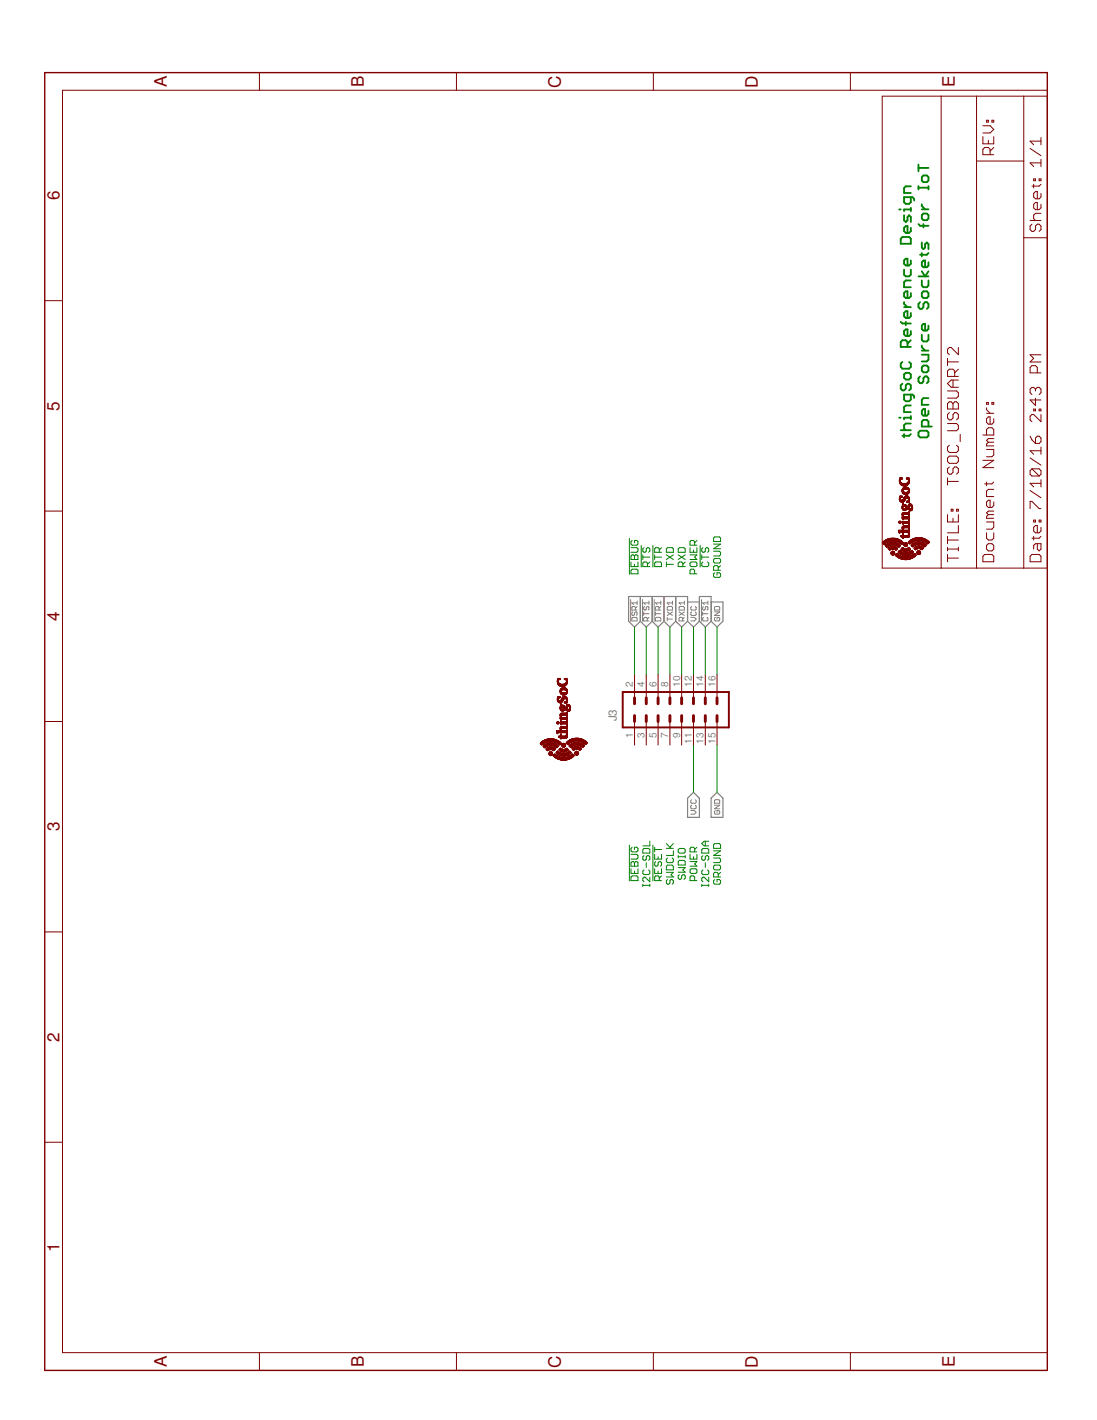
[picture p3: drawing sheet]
<svg xmlns="http://www.w3.org/2000/svg" width="216mm" height="279mm" viewBox="0 0 216 279" stroke-linecap="round" stroke-linejoin="round" font-family="sans-serif">
<defs><g id="words">
<g font-size="3.4" fill="#800000">
<text x="32.9" y="17.1" transform="rotate(-90 32.9 17.1)">A</text>
<text x="71.6" y="17.1" transform="rotate(-90 71.6 17.1)">B</text>
<text x="110.4" y="17.2" transform="rotate(-90 110.4 17.2)">C</text>
<text x="149.2" y="17.2" transform="rotate(-90 149.2 17.2)">D</text>
<text x="187.9" y="17.1" transform="rotate(-90 187.9 17.1)">E</text>
<text x="11.7" y="39.4" transform="rotate(-90 11.7 39.4)">6</text>
<text x="11.7" y="80.8" transform="rotate(-90 11.7 80.8)">5</text>
<text x="11.7" y="122.2" transform="rotate(-90 11.7 122.2)">4</text>
<text x="11.7" y="163.6" transform="rotate(-90 11.7 163.6)">3</text>
<text x="11.7" y="205" transform="rotate(-90 11.7 205)">2</text>
<text x="11.7" y="246.4" transform="rotate(-90 11.7 246.4)">1</text>
<text x="32.9" y="269" transform="rotate(-90 32.9 269)">A</text>
<text x="71.6" y="269" transform="rotate(-90 71.6 269)">B</text>
<text x="110.4" y="269.1" transform="rotate(-90 110.4 269.1)">C</text>
<text x="149.2" y="269.1" transform="rotate(-90 149.2 269.1)">D</text>
<text x="187.9" y="269" transform="rotate(-90 187.9 269)">E</text>
</g>
<text font-size="2.3" fill="#808080" x="121.4" y="142" transform="rotate(-90 121.4 142)">J3</text>
<g font-size="2" fill="#808080">
<text x="124.6" y="135.2" transform="rotate(-90 124.6 135.2)">2</text>
<text x="126.9" y="135.2" transform="rotate(-90 126.9 135.2)">4</text>
<text x="129.2" y="135.2" transform="rotate(-90 129.2 135.2)">6</text>
<text x="131.5" y="135.2" transform="rotate(-90 131.5 135.2)">8</text>
<text x="133.8" y="135.2" transform="rotate(-90 133.8 135.2)">10</text>
<text x="136.2" y="135.2" transform="rotate(-90 136.2 135.2)">12</text>
<text x="138.5" y="135.2" transform="rotate(-90 138.5 135.2)">14</text>
<text x="140.8" y="135.2" transform="rotate(-90 140.8 135.2)">16</text>
<text x="124.6" y="145.2" transform="rotate(-90 124.6 145.2)">1</text>
<text x="126.9" y="145.2" transform="rotate(-90 126.9 145.2)">3</text>
<text x="129.2" y="145.2" transform="rotate(-90 129.2 145.2)">5</text>
<text x="131.5" y="145.2" transform="rotate(-90 131.5 145.2)">7</text>
<text x="133.8" y="145.2" transform="rotate(-90 133.8 145.2)">9</text>
<text x="136.2" y="146.3" transform="rotate(-90 136.2 146.3)">11</text>
<text x="138.5" y="146.3" transform="rotate(-90 138.5 146.3)">13</text>
<text x="140.8" y="146.3" transform="rotate(-90 140.8 146.3)">15</text>
</g>
</g></defs>
<g fill="none" stroke="#808080" stroke-width=".23">
<path d="M126 117.4v4.8M128.4 117.4v4.8M130.7 117.4v4.8M133 117.4v4.8M135.3 118.4h2.3M140 118.4h2.3v3.8l-1.2 1.2-1.1-1.2M126 122.2l-1.1 1.2-1.2-1.2v-4.8h11.6v4.8M126 122.2l1.2 1.2 1.2-1.2M128.4 122.2l1.1 1.2 1.2-1.2M130.7 122.2l1.1 1.2 1.2-1.2M133 122.2l1.2 1.2 1.1-1.2M135.3 122.2l1.2 1.2 1.1-1.2"/>
<path d="M137.6 122.2v-4.8h2.4v4.8M137.6 122.2l1.2 1.2 1.2-1.2M135.3 157.1l1.2-1.2 1.1 1.2v3.7h-2.3zM140 157.1l1.1-1.2 1.2 1.2v3.7h-2.3z"/>
</g>
<g fill="none" stroke="#808080" stroke-width=".2">
<path d="M124.1 118v4.2M125.4 118.6h-1l.3 .4M125.4 118.3v.7M125.4 119.3l-.3 .4M126.4 118v4.2M126.9 119.3l-.2 .2v.4l.3 .1 .2-.1v-.4l.4-.2 .1 .2v.4l-.1 .1M127.7 118.6h-1l.3 .4M127.7 118.3v.7M128.8 118v4.2M130 118.6h-1l.3 .4M130 118.3v.7M130 119.3l-.3 .4"/>
<path d="M131.3 119.5l.2-.2h.7l.2 .2v.5h-1.1zM132.4 118.3v.7M132.4 118.6h-1.1l.4 .4M133.6 119.5l.2-.2h.7l.2 .2v.5h-1.1zM134.7 118.6h-1.1l.4 .4M134.7 118.3v.7M136.1 119.3l-.1 .2v.4l.1 .1h.7l.2-.1v-.4l-.2-.2M138 118v4.2M138.5 119.3l-.2 .2v.4l.2 .1 .3-.1v-.4l.2-.2 .3 .2v.4l-.2 .1M139.3 118.6h-1l.3 .4M139.3 118.3v.7M140.8 119.3h.7l.1 .2v.5h-1v-.5z"/>
<path d="M124.4 121.6l.1-.1h.7l.2 .1v.6h-1zM124.5 120.4l-.1 .2v.3l.3 .2 .2-.2v-.3l.3-.2 .2 .2v.3l-.2 .2M125.1 120v-.5l-.2-.2h-.4l-.1 .2v.5h1M126.7 120.8h1M126.7 120.4v.7M127.4 122.2v-.6l-.2-.1h-.3l-.2 .1v.6h1M127.7 121.5l-.3 .3M129 121.6l.2-.1h.7l.1 .1v.6h-1zM129 120.8h1M129 120.4v.7M129.7 120v-.5l-.2-.2h-.3l-.2 .2v.5h1M131.3 121.8h1.1"/>
<path d="M131.3 121.5v.7M131.3 120.4l1.1 .7M132.4 120.4l-1.1 .7M133.6 120.4l1.1 .7M134.3 122.2v-.6l-.1-.1h-.4l-.2 .1v.6h1.1M134.7 121.5l-.4 .3M134.7 120.4l-1.1 .7M136 121.5h.7l.3 .3-.3 .4h-.7M136.1 120.4l-.1 .2v.3l.1 .2h.7l.2-.2v-.3l-.2-.2M138.3 120.4v.7M138.3 120.8h1M138.5 121.5l-.2 .1v.4l.2 .2h.6l.2-.2v-.4l-.2-.1"/>
<path d="M140.6 120.4h1l-1 .7h1M140.8 121.5l-.2 .1v.4l.2 .2h.7l.1-.2v-.4l-.1-.1h-.4v.3M136 159.5h.7l.3 .4-.3 .3h-.7M136.1 158.4l-.1 .2v.4l.1 .1h.7l.2-.1v-.4l-.2-.2M136.1 157.4l-.1 .1v.4l.1 .2h.7l.2-.2v-.4l-.2-.1M140.6 158.4h1l-1 .7h1M140.8 159.5l-.2 .2v.3l.2 .2h.7l.1-.2v-.3l-.1-.2h-.4v.4M140.8 157.4h.7l.1 .1v.6h-1v-.6z"/>
</g>
<g fill="none" stroke="#800000" stroke-width=".2">
<path d="M51.1 14.3v3.5M89.8 14.3v3.5M128.6 14.3v3.5M167.4 14.3v3.5M173.6 18.9h32.5v92.9h-32.5zM185.2 18.9v92.9M192.2 18.9v92.9M201.5 18.9v92.9M206.1 17.8h-193.8v248.3h193.8M192.2 31.7h9.3M193.4 26.9v1.4h2.2v-1.4M193.4 24.7h1.5l.7 .8-.7 .7h-1.5"/>
<path d="M194.2 23.7h.3v.3h-.3zM194.5 27.6v.7M194.9 30.4v-1l-.4-.4h-.7l-.4 .4v1h2.2M195.2 23.7h.4v.3h-.4zM195.6 29l-.7 .7M202.7 29.2l2.2 1.4M203.4 35.2h.4v.4h-.4zM203.4 36.3v.7M204.5 35.2h.4v.4h-.4zM204.9 27.1v1.4M204.9 31.3v1.5M204.9 38.1v.7l-.4 .3h-.7l-.4-.3v-.7l.4-.4h.4v1.4"/>
<path d="M204.9 36.3l-.4 .3h-1.4M204.9 32h-2.2l.7 .8M204.9 27.8h-2.2l.7 .7M8.8 59.2h3.5M201.5 46.8h4.6M202.7 43.4h2.2M203.1 44.1l-.4 .4v.7l.4 .3h.3l.4-.3v-.7l.4-.4h.3l.4 .4v.7l-.4 .3M204.9 40.2v.7l-.4 .4h-.7l-.4-.4v-.7l.4-.4h.4v1.5M204.9 42h-1.1l-.4 .3v.7l.4 .4M186.5 79.4l.3-.3h.4l.4 .3 .3-.3h.4l.3 .3v1.1h-2.1zM186.5 70.5v1.4M186.5 76.9h1.8l.3 .4v.7l-.3 .3h-1.8"/>
<path d="M186.5 71.2h2.1M187.6 74.8v1.4M187.6 79.4v1.1M187.9 74.1v-1.1l-.3-.4h-.8l-.3 .4v1.1h2.1M188.6 74.8h-1.4l-.7 .7 .7 .7h1.4M188.6 68.4v1.4l-1.4-1.4h-.4l-.3 .3v.7l.3 .4M188.6 72.6l-.7 .7M194.2 79.2h.3v.3h-.3zM195.2 79.2h.4v.3h-.4zM203.8 76.6l.4-.4h.3l.4 .4v.7l-.4 .3M203.8 76.6l-.4-.4h-.3l-.4 .4v.7l.4 .3M203.8 76.6v.3"/>
<path d="M203.8 78.4v1.4l-1.1-1.1h2.2M204.2 73.4v-1.1l-.4-.4h-.7l-.4 .4v1.1h2.2M204.9 69.8h-2.2l.7 .7-.7 .7h2.2M186.5 94v1.4M186.5 83.3h1.8l.3 .4v.7l-.3 .4h-1.8M186.5 94.7h2.1M186.8 81.2l-.3 .4v.7l.3 .3h.4l.4-.3v-.7l.3-.4h.4l.3 .4v.7l-.3 .3M186.8 87.6l-.3 .4v.7l.3 .3h1.5l.3-.3v-.7l-.3-.4M186.8 89.7h1.5l.3 .4v.7l-.3 .4h-1.5l-.3-.4v-.7zM186.8 91.9l-.3 .3v.7l.3 .4h.4l.4-.4v-.7l.3-.3h.4l.3 .3v.7l-.3 .4M189 85.5v1.4M193.4 85.6h2.2v-1.1l-.4-.3h-.7l-.3 .3v1.1"/>
<path d="M193.4 90.6h2.2l-2.2 1.4h2.2M194.2 88.4h1.4v1.1l-.4 .4h-1M194.2 80.2v.4l.7 .7M194.2 94.8v.8M194.2 81.3h1.4M194.5 87l-.3 .4v.3h1.4M194.5 87h1.1M195.6 82.4v.7l-.4 .4h-.7l-.3-.4v-.7l.3-.4h.4v1.5M195.6 98.8v.7l-.4 .3h-.7l-.3-.3v-.7l.3-.4h.4v1.4M195.6 96.3h-1.1l-.3 .3v1.1h1.4M195.6 94.8l-.4 .4h-1.4M195.6 86.3h-1.1l-.3 .4 .3 .3"/>
<path d="M202.7 96.5l2.2 1.4M202.7 90.1l2.2 1.4M202.7 85.8l.4 .8 .7 .6M203.1 92.2h1.4l.4 .4v.7l-.4 .4M203.1 92.2l-.4 .4v.7l.4 .4h1.4M203.1 92.2l1.4 1.5M203.4 80.5h.4v.3h-.4zM203.8 86.2l.4-.4h.3l.4 .4v.7l-.4 .3h-.7zM204.5 80.5h.4v.3h-.4zM204.9 81.6v1.4l-1.5-1.4h-.3l-.4 .3v.7l.4 .4M204.9 88v1.4M204.9 94.4v1.4"/>
<path d="M204.9 95.1h-2.2l.7 .7M204.9 88.7h-2.2l.7 .7M8.8 100.6h3.5M186.5 101.3v1.4h2.1v-1.4M186.5 109.8h2.1M186.5 105.5v1.5M186.5 107.7v.7M186.5 109.1v1.4M186.5 108h2.1M186.5 106.3h2.1M187.2 100.2h.4v.4h-.4zM187.6 102v.7"/>
<path d="M188.3 100.2h.3v.4h-.3zM188.6 103.4v1.4h-2.1M188.6 107.7v.7M193.4 109.5l.4-.4h1.4l.4 .4v1h-2.2zM194.2 107.3l.3-.3h.7l.4 .3v.7l-.4 .4h-.7l-.3-.4zM194.2 102.7h1.4v1.1l-.4 .3h-1M194.2 104.8v1.1l.3 .4h.7l.4-.4v-1.1M194.5 101.3l-.3 .3v.4h1.4M194.5 101.3h1.1M195.6 100.6h-1.1l-.3 .3 .3 .4M202.7 109.5l.4-.4h1.4l.4 .4v1h-2.2zM202.7 100.1v-1.4h.4l1.4 1.4h.4"/>
<path d="M203.4 102.3h.4v.4h-.4zM203.4 105.5v.8M204.2 107v1l.3 .4 .4-.4v-1h-1.1l-.4 .3v.7M204.5 102.3h.4v.4h-.4zM204.9 103.8v.7l-.4 .3h-.7l-.4-.3v-.7l.4-.4h.4v1.4M204.9 105.5l-.4 .4h-1.4M124.9 132.7v4.6M127.2 132.7v4.6M129.5 132.7v4.6M131.8 132.7v4.6M134.2 132.7v4.6M136.5 132.7v4.6"/>
<path d="M138.8 132.7v4.6M141.1 132.7v4.6M8.8 142h3.5M124.9 142v4.6M127.2 142v4.6M129.5 142v4.6M131.8 142v4.6M134.2 142v4.6M136.5 142v4.6M138.8 142v4.6M141.1 142v4.6M8.8 183.4h3.5"/>
<path d="M8.8 224.7h3.5M51.1 266.1v3.5M89.8 266.1v3.5M128.6 266.1v3.5M167.4 266.1v3.5"/>
</g>
<path d="M8.8 14.3h197.3v255.3h-197.3z" fill="none" stroke="#800000" stroke-width=".28"/>
<g fill="#800000" stroke="#800000" stroke-width=".2">
<path d="M182.8 106.6l.1 .2z"/>
<path d="M182.8 106.6v.2z"/>
<path d="M182.7 106.5l.1 .4z"/>
<path d="M182.7 106.5v.4z"/>
<path d="M182.6 106.4l.1 .6z"/>
<path d="M182.6 106.4v.6z"/>
<path d="M182.5 106.4l.1 .6z"/>
<path d="M182.5 106.3v.7z"/>
<path d="M182.4 106.3l.1 .7z"/>
<path d="M182.4 106.3l.1 .6z"/>
<path d="M182.4 106.3v.6z"/>
<path d="M182.4 106.2v.7z"/>
<path d="M182.3 106.2l.1 .6z"/>
<path d="M182.3 106.2v.6z"/>
<path d="M182.3 107.2v.1z"/>
<path d="M182.2 107.2l.1 .2z"/>
<path d="M182.2 106.2l.1 .6z"/>
<path d="M182.2 106.2l.1 .5z"/>
<path d="M182.2 107.1v.3z"/>
<path d="M182.2 106.2v.5z"/>
<path d="M182.2 106.1v.6z"/>
<path d="M182.1 107.1l.1 .4z"/>
<path d="M182.1 106.1l.1 .6z"/>
<path d="M182.1 107.1v.4z"/>
<path d="M182.1 106.1v.6z"/>
<path d="M182.1 107v.5z"/>
<path d="M182 107l.1 .6z"/>
<path d="M182 106l.1 .6z"/>
<path d="M182 107v.6z"/>
<path d="M182 106v.6z"/>
<path d="M181.9 107l.1 .6z"/>
<path d="M181.9 106l.1 .6z"/>
<path d="M181.9 106.9v.7z"/>
<path d="M181.9 106v.6z"/>
<path d="M181.9 107v.5z"/>
<path d="M181.9 106.9v.6z"/>
<path d="M181.8 106.9l.1 .6z"/>
<path d="M181.8 106l.1 .6z"/>
<path d="M181.8 106l.1 .5z"/>
<path d="M181.8 106.9v.5z"/>
<path d="M181.8 106v.5z"/>
<path d="M181.8 105.9v.6z"/>
<path d="M181.7 106.8l.1 .6z"/>
<path d="M181.7 105.9l.1 .6z"/>
<path d="M181.7 106.8v.6z"/>
<path d="M181.7 105.9v.6z"/>
<path d="M181.7 107.8v.1z"/>
<path d="M181.6 107.8l.1 .2z"/>
<path d="M181.6 106.8l.1 .6z"/>
<path d="M181.6 105.9l.1 .6z"/>
<path d="M181.6 107.7l.1 .3z"/>
<path d="M181.6 106.8l.1 .5z"/>
<path d="M181.6 107.7v.3z"/>
<path d="M181.6 106.8v.5z"/>
<path d="M181.6 105.9v.5z"/>
<path d="M181.5 107.7l.1 .4z"/>
<path d="M181.5 106.7l.1 .6z"/>
<path d="M181.5 105.9l.1 .5z"/>
<path d="M181.5 107.6v.5z"/>
<path d="M181.5 106.8v.5z"/>
<path d="M181.5 105.9v.5z"/>
<path d="M181.5 106.7v.6z"/>
<path d="M181.4 107.6l.1 .6z"/>
<path d="M181.4 106.7l.1 .6z"/>
<path d="M181.4 105.9l.1 .5z"/>
<path d="M181.4 107.6l.1 .5z"/>
<path d="M181.4 107.6v.5z"/>
<path d="M181.4 106.7v.6z"/>
<path d="M181.4 105.8v.6z"/>
<path d="M181.4 106.7v.5z"/>
<path d="M181.4 105.9v.5z"/>
<path d="M181.3 107.6l.1 .5z"/>
<path d="M181.3 106.7l.1 .5z"/>
<path d="M181.3 105.9l.1 .5z"/>
<path d="M181.3 107.5l.1 .6z"/>
<path d="M181.3 107.5v.6z"/>
<path d="M181.3 106.7v.5z"/>
<path d="M181.3 105.9v.5z"/>
<path d="M181.3 105.8v.5z"/>
<path d="M181.2 107.5l.1 .6z"/>
<path d="M181.2 106.7l.1 .5z"/>
<path d="M181.2 105.8l.1 .5z"/>
<path d="M181.2 107.5l.1 .5z"/>
<path d="M181.2 107.5v.5z"/>
<path d="M181.2 106.7v.5z"/>
<path d="M181.2 105.8v.5z"/>
<path d="M181.1 108.6l.1 .2z"/>
<path d="M181.1 107.5l.1 .5z"/>
<path d="M181.1 106.7l.1 .5z"/>
<path d="M181.1 105.8l.1 .5z"/>
<path d="M181.1 108.6l.1 .3z"/>
<path d="M181.1 108.5v.4z"/>
<path d="M181.1 107.5v.5z"/>
<path d="M181.1 106.7v.5z"/>
<path d="M181.1 105.8v.5z"/>
<path d="M181.1 108.5v.5z"/>
<path d="M181.1 106.6v.5z"/>
<path d="M181 108.4l.1 .6z"/>
<path d="M181 107.5l.1 .4z"/>
<path d="M181 106.6l.1 .5z"/>
<path d="M181 105.8l.1 .5z"/>
<path d="M181 108.5v.6z"/>
<path d="M181 107.5v.4z"/>
<path d="M181 106.6v.5z"/>
<path d="M181 105.8v.5z"/>
<path d="M181 108.4v.7z"/>
<path d="M181 107.4v.5z"/>
<path d="M180.9 108.4l.1 .7z"/>
<path d="M180.9 107.4l.1 .5z"/>
<path d="M180.9 106.6l.1 .5z"/>
<path d="M180.9 105.8l.1 .5z"/>
<path d="M180.9 108.4v.7z"/>
<path d="M180.9 107.4v.5z"/>
<path d="M180.9 106.6v.5z"/>
<path d="M180.9 105.8v.5z"/>
<path d="M180.8 108.4l.1 .7z"/>
<path d="M180.8 107.4l.1 .5z"/>
<path d="M180.8 106.6l.1 .5z"/>
<path d="M180.8 105.8l.1 .5z"/>
<path d="M180.8 108.4v.7z"/>
<path d="M180.8 107.4v.5z"/>
<path d="M180.8 106.6v.5z"/>
<path d="M180.8 105.8v.5z"/>
<path d="M180.7 108.4l.1 .7z"/>
<path d="M180.7 107.4l.1 .5z"/>
<path d="M180.7 106.6l.1 .5z"/>
<path d="M180.7 105.8l.1 .5z"/>
<path d="M180.7 108.4v.7z"/>
<path d="M180.7 107.4v.5z"/>
<path d="M180.7 106.6v.5z"/>
<path d="M180.7 105.8v.5z"/>
<path d="M180.6 108.4l.1 .7z"/>
<path d="M180.6 107.4l.1 .5z"/>
<path d="M180.6 106.6l.1 .5z"/>
<path d="M180.6 105.8l.1 .5z"/>
<path d="M180.6 108.4v.6z"/>
<path d="M180.6 107.5v.4z"/>
<path d="M180.6 106.6v.5z"/>
<path d="M180.6 105.8v.5z"/>
<path d="M180.6 108.5v.5z"/>
<path d="M180.6 107.5v.5z"/>
<path d="M180.5 108.5l.1 .5z"/>
<path d="M180.5 107.5l.1 .5z"/>
<path d="M180.5 106.6l.1 .5z"/>
<path d="M180.5 105.8l.1 .5z"/>
<path d="M180.5 108.5v.4z"/>
<path d="M180.5 107.5v.5z"/>
<path d="M180.5 106.6v.5z"/>
<path d="M180.5 105.8v.5z"/>
<path d="M180.5 108.6v.3z"/>
<path d="M180.5 106.7v.5z"/>
<path d="M180.4 108.6l.1 .2z"/>
<path d="M180.4 107.5l.1 .5z"/>
<path d="M180.4 106.7l.1 .5z"/>
<path d="M180.4 105.8l.1 .5z"/>
<path d="M180.4 107.5v.5z"/>
<path d="M180.4 106.7v.5z"/>
<path d="M180.4 105.8v.5z"/>
<path d="M180.4 107.5v.6z"/>
<path d="M180.3 107.5l.1 .6z"/>
<path d="M180.3 106.7l.1 .5z"/>
<path d="M180.3 105.8l.1 .5z"/>
<path d="M180.3 105.9l.1 .5z"/>
<path d="M180.3 107.5v.6z"/>
<path d="M180.3 106.7v.5z"/>
<path d="M180.3 105.9v.5z"/>
<path d="M180.3 107.6v.5z"/>
<path d="M180.2 109.2l.1 .1z"/>
<path d="M180.2 107.6l.1 .5z"/>
<path d="M180.2 106.7l.1 .5z"/>
<path d="M180.2 105.9l.1 .5z"/>
<path d="M180.2 109.1l.1 .2z"/>
<path d="M180.2 107.6l.1 .6z"/>
<path d="M180.2 109.1v.2z"/>
<path d="M180.2 107.6v.6z"/>
<path d="M180.2 106.7v.6z"/>
<path d="M180.2 105.9v.5z"/>
<path d="M180.2 109.1v.3z"/>
<path d="M180.1 109.1l.1 .3z"/>
<path d="M180.1 107.6l.1 .6z"/>
<path d="M180.1 106.7l.1 .6z"/>
<path d="M180.1 105.9l.1 .5z"/>
<path d="M180.1 109l.1 .4z"/>
<path d="M180.1 107.6l.1 .5z"/>
<path d="M180.1 109v.4z"/>
<path d="M180.1 107.6v.5z"/>
<path d="M180.1 106.8v.5z"/>
<path d="M180.1 105.9v.5z"/>
<path d="M180.1 109v.5z"/>
<path d="M180.1 107.7v.4z"/>
<path d="M180.1 106.7v.6z"/>
<path d="M180 108.9l.1 .6z"/>
<path d="M180 107.7l.1 .3z"/>
<path d="M180 106.8l.1 .5z"/>
<path d="M180 105.9l.1 .5z"/>
<path d="M180 108.9v.6z"/>
<path d="M180 107.7v.3z"/>
<path d="M180 106.8v.5z"/>
<path d="M180 105.9v.5z"/>
<path d="M180 105.9v.6z"/>
<path d="M180 107.7v.2z"/>
<path d="M179.9 108.9l.1 .6z"/>
<path d="M179.9 107.8l.1 .1z"/>
<path d="M179.9 106.8l.1 .6z"/>
<path d="M179.9 105.9l.1 .5z"/>
<path d="M179.9 108.9l.1 .7z"/>
<path d="M179.9 109v.6z"/>
<path d="M179.9 106.8v.6z"/>
<path d="M179.9 105.9v.6z"/>
<path d="M179.9 106v.5z"/>
<path d="M179.8 109l.1 .6z"/>
<path d="M179.8 106.9l.1 .5z"/>
<path d="M179.8 106l.1 .5z"/>
<path d="M179.8 109v.6z"/>
<path d="M179.8 106.9v.6z"/>
<path d="M179.8 106v.5z"/>
<path d="M179.8 109.1v.5z"/>
<path d="M179.7 109.1l.1 .6z"/>
<path d="M179.7 106.9l.1 .6z"/>
<path d="M179.7 106l.1 .5z"/>
<path d="M179.7 106l.1 .6z"/>
<path d="M179.7 109.1v.6z"/>
<path d="M179.7 107v.5z"/>
<path d="M179.7 106v.6z"/>
<path d="M179.7 108.6v.1z"/>
<path d="M179.7 106.9v.7z"/>
<path d="M179.7 107v.6z"/>
<path d="M179.6 109.2l.1 .5z"/>
<path d="M179.6 108.5l.1 .3z"/>
<path d="M179.6 107l.1 .6z"/>
<path d="M179.6 106l.1 .6z"/>
<path d="M179.6 106.1l.1 .5z"/>
<path d="M179.6 109.2v.6z"/>
<path d="M179.6 108.5v.3z"/>
<path d="M179.6 107v.6z"/>
<path d="M179.6 106.1v.5z"/>
<path d="M179.6 99.7v.4z"/>
<path d="M179.5 109.2l.1 .6z"/>
<path d="M179.5 108.4l.1 .4z"/>
<path d="M179.5 107l.1 .5z"/>
<path d="M179.5 106.1l.1 .6z"/>
<path d="M179.5 99.6l.1 .6z"/>
<path d="M179.5 107.1l.1 .4z"/>
<path d="M179.5 109.3v.5z"/>
<path d="M179.5 108.4v.5z"/>
<path d="M179.5 107.1v.4z"/>
<path d="M179.5 106.1v.6z"/>
<path d="M179.5 99.5v.8z"/>
<path d="M179.5 99.4v.9z"/>
<path d="M179.5 99.4v1z"/>
<path d="M179.4 109.3l.1 .5z"/>
<path d="M179.4 108.3l.1 .6z"/>
<path d="M179.4 107.1l.1 .3z"/>
<path d="M179.4 106.2l.1 .5z"/>
<path d="M179.4 99.3l.1 1.1z"/>
<path d="M179.4 109.3l.1 .6z"/>
<path d="M179.4 99.9l.1 .5z"/>
<path d="M179.4 99.3l.1 .4z"/>
<path d="M179.4 109.3v.6z"/>
<path d="M179.4 108.3v.6z"/>
<path d="M179.4 107.2v.2z"/>
<path d="M179.4 106.2v.6z"/>
<path d="M179.4 100v.4z"/>
<path d="M179.4 99.3v.3z"/>
<path d="M179.4 108.3v.7z"/>
<path d="M179.3 109.3l.1 .6z"/>
<path d="M179.3 108.4l.1 .6z"/>
<path d="M179.3 107.2l.1 .1z"/>
<path d="M179.3 106.2l.1 .6z"/>
<path d="M179.3 100.1l.1 .4z"/>
<path d="M179.3 99.3l.1 .2z"/>
<path d="M179.3 109.3v.6z"/>
<path d="M179.3 108.4v.6z"/>
<path d="M179.3 106.2v.6z"/>
<path d="M179.3 100.1v.4z"/>
<path d="M179.3 99.2v.4z"/>
<path d="M179.3 109.4v.5z"/>
<path d="M179.3 99.2v.3z"/>
<path d="M179.3 106.3v.5z"/>
<path d="M179.2 109.4l.1 .5z"/>
<path d="M179.2 108.4l.1 .6z"/>
<path d="M179.2 106.3l.1 .6z"/>
<path d="M179.2 100.1l.1 .4z"/>
<path d="M179.2 99.2l.1 .3z"/>
<path d="M179.2 108.5l.1 .6z"/>
<path d="M179.2 109.4v.5z"/>
<path d="M179.2 108.5v.6z"/>
<path d="M179.2 106.3v.6z"/>
<path d="M179.2 100.1v.4z"/>
<path d="M179.2 99.2v.3z"/>
<path d="M179.2 109.4v.6z"/>
<path d="M179.2 106.3v.7z"/>
<path d="M179.2 99.1v.4z"/>
<path d="M179.1 109.5l.1 .5z"/>
<path d="M179.1 108.5l.1 .6z"/>
<path d="M179.1 106.3l.1 .7z"/>
<path d="M179.1 100.1l.1 .4z"/>
<path d="M179.1 99.1l.1 .4z"/>
<path d="M179.1 109.4l.1 .6z"/>
<path d="M179.1 108.6l.1 .5z"/>
<path d="M179.1 108l.1 .1z"/>
<path d="M179.1 106.4l.1 .6z"/>
<path d="M179.1 109.4v.6z"/>
<path d="M179.1 108.6v.5z"/>
<path d="M179.1 108v.2z"/>
<path d="M179.1 106.4v.6z"/>
<path d="M179.1 100.1v.4z"/>
<path d="M179.1 99.1v.4z"/>
<path d="M179 109.5l.1 .5z"/>
<path d="M179 108.6l.1 .5z"/>
<path d="M179 108l.1 .2z"/>
<path d="M179 106.4l.1 .6z"/>
<path d="M179 100.1l.1 .4z"/>
<path d="M179 99.1l.1 .4z"/>
<path d="M179 107.9l.1 .3z"/>
<path d="M179 109.5v.5z"/>
<path d="M179 108.6v.5z"/>
<path d="M179 107.9v.3z"/>
<path d="M179 106.4v.6z"/>
<path d="M179 100.1v.4z"/>
<path d="M179 99.1v.5z"/>
<path d="M179 108.6v.6z"/>
<path d="M179 100.1v.3z"/>
<path d="M179 107.9v.4z"/>
<path d="M179 105.3v.2z"/>
<path d="M179 99.2v.5z"/>
<path d="M179 98.1v.4z"/>
<path d="M179 96.4v.3z"/>
<path d="M179 94.4v.4z"/>
<path d="M178.9 109.5l.1 .5z"/>
<path d="M178.9 108.6l.1 .6z"/>
<path d="M178.9 107.8l.1 .5z"/>
<path d="M178.9 106.5l.1 .4z"/>
<path d="M178.9 105.2l.1 .4z"/>
<path d="M178.9 104.2l.1 .7z"/>
<path d="M178.9 103.3l.1 .7z"/>
<path d="M178.9 102.4l.1 .7z"/>
<path d="M178.9 101.6l.1 .6z"/>
<path d="M178.9 100.7l.1 .7z"/>
<path d="M178.9 100.1l.1 .3z"/>
<path d="M178.9 99.2l.1 .6z"/>
<path d="M178.9 98l.1 .6z"/>
<path d="M178.9 96.3l.1 .5z"/>
<path d="M178.9 94.3l.1 .6z"/>
<path d="M178.9 105.1l.1 .5z"/>
<path d="M178.9 99.2l.1 .7z"/>
<path d="M178.9 98l.1 .8z"/>
<path d="M178.9 96.3l.1 .6z"/>
<path d="M178.9 94.2l.1 .8z"/>
<path d="M178.9 109.5v.5z"/>
<path d="M178.9 108.6v.6z"/>
<path d="M178.9 107.8v.5z"/>
<path d="M178.9 106.5v.4z"/>
<path d="M178.9 105v.7z"/>
<path d="M178.9 104.2v.7z"/>
<path d="M178.9 103.3v.7z"/>
<path d="M178.9 102.4v.7z"/>
<path d="M178.9 101.6v.6z"/>
<path d="M178.9 100.7v.7z"/>
<path d="M178.9 99.2v1.1z"/>
<path d="M178.9 97.9v.9z"/>
<path d="M178.9 96.2v.7z"/>
<path d="M178.9 94.1v.9z"/>
<path d="M178.9 99.2v1z"/>
<path d="M178.9 97.9v1z"/>
<path d="M178.9 96.2v.8z"/>
<path d="M178.9 94v1.1z"/>
<path d="M178.9 108.7v.5z"/>
<path d="M178.9 106.6v.2z"/>
<path d="M178.9 97.8v1.1z"/>
<path d="M178.9 96.1v.9z"/>
<path d="M178.8 109.5l.1 .5z"/>
<path d="M178.8 108.7l.1 .5z"/>
<path d="M178.8 107.7l.1 .6z"/>
<path d="M178.8 106.6l.1 .2z"/>
<path d="M178.8 105l.1 .7z"/>
<path d="M178.8 104.2l.1 .7z"/>
<path d="M178.8 103.3l.1 .7z"/>
<path d="M178.8 102.4l.1 .7z"/>
<path d="M178.8 101.6l.1 .6z"/>
<path d="M178.8 100.7l.1 .6z"/>
<path d="M178.8 99.3l.1 .9z"/>
<path d="M178.8 97.8l.1 1.1z"/>
<path d="M178.8 96.1l.1 .9z"/>
<path d="M178.8 94l.1 1.2z"/>
<path d="M178.8 109.5v.5z"/>
<path d="M178.8 108.7v.5z"/>
<path d="M178.8 107.8v.6z"/>
<path d="M178.8 106.6v.2z"/>
<path d="M178.8 105v.7z"/>
<path d="M178.8 104.3v.4z"/>
<path d="M178.8 103.5v.3z"/>
<path d="M178.8 102.6v.4z"/>
<path d="M178.8 101.7v.4z"/>
<path d="M178.8 100.8v.4z"/>
<path d="M178.8 99.3v.9z"/>
<path d="M178.8 97.7v1.1z"/>
<path d="M178.8 96.6v.4z"/>
<path d="M178.8 96.1v.4z"/>
<path d="M178.8 94v1.2z"/>
<path d="M178.8 104.4v.3z"/>
<path d="M178.8 100.9v.3z"/>
<path d="M178.8 99.4v.8z"/>
<path d="M178.8 98.4v.5z"/>
<path d="M178.8 97.7v.5z"/>
<path d="M178.8 96.7v.4z"/>
<path d="M178.8 96.1v.3z"/>
<path d="M178.8 94.7v.5z"/>
<path d="M178.8 94v.4z"/>
<path d="M178.8 105.2v.5z"/>
<path d="M178.8 98.5v.4z"/>
<path d="M178.8 97.7v.4z"/>
<path d="M178.8 96v.4z"/>
<path d="M178.8 94.8v.5z"/>
<path d="M178.8 94v.3z"/>
<path d="M178.7 109.6l.1 .5z"/>
<path d="M178.7 108.7l.1 .5z"/>
<path d="M178.7 107.8l.1 .6z"/>
<path d="M178.7 105.3l.1 .4z"/>
<path d="M178.7 104.4l.1 .3z"/>
<path d="M178.7 103.5l.1 .3z"/>
<path d="M178.7 102.6l.1 .4z"/>
<path d="M178.7 101.7l.1 .4z"/>
<path d="M178.7 100.9l.1 .3z"/>
<path d="M178.7 99.5l.1 .7z"/>
<path d="M178.7 98.6l.1 .3z"/>
<path d="M178.7 97.7l.1 .4z"/>
<path d="M178.7 96.8l.1 .3z"/>
<path d="M178.7 96l.1 .4z"/>
<path d="M178.7 94.8l.1 .5z"/>
<path d="M178.7 94l.1 .3z"/>
<path d="M178.7 99.6l.1 .6z"/>
<path d="M178.7 97.7l.1 .3z"/>
<path d="M178.7 96.8l.1 .4z"/>
<path d="M178.7 109.6v.4z"/>
<path d="M178.7 108.7v.5z"/>
<path d="M178.7 107.8v.6z"/>
<path d="M178.7 105.3v.4z"/>
<path d="M178.7 104.4v.3z"/>
<path d="M178.7 103.5v.3z"/>
<path d="M178.7 102.6v.4z"/>
<path d="M178.7 101.7v.4z"/>
<path d="M178.7 100.9v.3z"/>
<path d="M178.7 99.7v.5z"/>
<path d="M178.7 98.6v.3z"/>
<path d="M178.7 97.6v.4z"/>
<path d="M178.7 96.8v.4z"/>
<path d="M178.7 95.9v.4z"/>
<path d="M178.7 94.9v.4z"/>
<path d="M178.7 94v.3z"/>
<path d="M178.7 109.6v.5z"/>
<path d="M178.7 107.9v.5z"/>
<path d="M178.7 105.4v.3z"/>
<path d="M178.7 99.9v.3z"/>
<path d="M178.7 94.9v.5z"/>
<path d="M178.6 109.6l.1 .5z"/>
<path d="M178.6 108.8l.1 .5z"/>
<path d="M178.6 107.9l.1 .5z"/>
<path d="M178.6 105.4l.1 .3z"/>
<path d="M178.6 104.4l.1 .3z"/>
<path d="M178.6 103.5l.1 .3z"/>
<path d="M178.6 102.6l.1 .4z"/>
<path d="M178.6 101.7l.1 .4z"/>
<path d="M178.6 100.9l.1 .3z"/>
<path d="M178.6 99.9l.1 .3z"/>
<path d="M178.6 98.6l.1 .3z"/>
<path d="M178.6 97.6l.1 .4z"/>
<path d="M178.6 96.8l.1 .4z"/>
<path d="M178.6 95.9l.1 .4z"/>
<path d="M178.6 95l.1 .4z"/>
<path d="M178.6 94l.1 .3z"/>
<path d="M178.6 109.6v.5z"/>
<path d="M178.6 108.8v.5z"/>
<path d="M178.6 107.9v.5z"/>
<path d="M178.6 107.1v.2z"/>
<path d="M178.6 105.4v.3z"/>
<path d="M178.6 104.4v.3z"/>
<path d="M178.6 103.5v.3z"/>
<path d="M178.6 102.6v.4z"/>
<path d="M178.6 101.7v.4z"/>
<path d="M178.6 100.9v.3z"/>
<path d="M178.6 100v.2z"/>
<path d="M178.6 98.6v.3z"/>
<path d="M178.6 97.6v.4z"/>
<path d="M178.6 96.8v.4z"/>
<path d="M178.6 95.9v.4z"/>
<path d="M178.6 95v.4z"/>
<path d="M178.6 94v.3z"/>
<path d="M178.6 107v.3z"/>
<path d="M178.5 109.6l.1 .5z"/>
<path d="M178.5 108.8l.1 .5z"/>
<path d="M178.5 107.9l.1 .6z"/>
<path d="M178.5 107l.1 .4z"/>
<path d="M178.5 105.4l.1 .3z"/>
<path d="M178.5 104.4l.1 .3z"/>
<path d="M178.5 103.5l.1 .3z"/>
<path d="M178.5 102.6l.1 .4z"/>
<path d="M178.5 101.7l.1 .4z"/>
<path d="M178.5 100.9l.1 .3z"/>
<path d="M178.5 100l.1 .2z"/>
<path d="M178.5 98.6l.1 .3z"/>
<path d="M178.5 97.6l.1 .4z"/>
<path d="M178.5 96.9l.1 .3z"/>
<path d="M178.5 95.9l.1 .4z"/>
<path d="M178.5 95l.1 .5z"/>
<path d="M178.5 94l.1 .3z"/>
<path d="M178.5 106.9l.1 .5z"/>
<path d="M178.5 99.9l.1 .3z"/>
<path d="M178.5 95.1l.1 .4z"/>
<path d="M178.5 109.6v.5z"/>
<path d="M178.5 108.8v.5z"/>
<path d="M178.5 107.9v.6z"/>
<path d="M178.5 106.9v.5z"/>
<path d="M178.5 105.4v.3z"/>
<path d="M178.5 104.4v.3z"/>
<path d="M178.5 103.5v.3z"/>
<path d="M178.5 102.6v.4z"/>
<path d="M178.5 101.7v.4z"/>
<path d="M178.5 100.9v.3z"/>
<path d="M178.5 100v.1z"/>
<path d="M178.5 98.6v.2z"/>
<path d="M178.5 97.6v.4z"/>
<path d="M178.5 96.9v.3z"/>
<path d="M178.5 95.9v.4z"/>
<path d="M178.5 95.1v.4z"/>
<path d="M178.5 94v.3z"/>
<path d="M178.5 106.9v.6z"/>
<path d="M178.5 99.9v.2z"/>
<path d="M178.5 96.9v.4z"/>
<path d="M178.5 99.7v.4z"/>
<path d="M178.4 109.6l.1 .5z"/>
<path d="M178.4 108.8l.1 .5z"/>
<path d="M178.4 107.9l.1 .6z"/>
<path d="M178.4 106.8l.1 .7z"/>
<path d="M178.4 105.4l.1 .3z"/>
<path d="M178.4 104.4l.1 .3z"/>
<path d="M178.4 103.5l.1 .3z"/>
<path d="M178.4 102.6l.1 .4z"/>
<path d="M178.4 101.7l.1 .4z"/>
<path d="M178.4 100.9l.1 .3z"/>
<path d="M178.4 99.6l.1 .5z"/>
<path d="M178.4 98.6l.1 .2z"/>
<path d="M178.4 97.6l.1 .4z"/>
<path d="M178.4 96.9l.1 .4z"/>
<path d="M178.4 95.9l.1 .4z"/>
<path d="M178.4 95.1l.1 .4z"/>
<path d="M178.4 94l.1 .3z"/>
<path d="M178.4 108l.1 .5z"/>
<path d="M178.4 99.5l.1 .7z"/>
<path d="M178.4 95.9l.1 .3z"/>
<path d="M178.4 109.6v.5z"/>
<path d="M178.4 108.8v.5z"/>
<path d="M178.4 108v.5z"/>
<path d="M178.4 106.8v.7z"/>
<path d="M178.4 105.4v.3z"/>
<path d="M178.4 104.4v.3z"/>
<path d="M178.4 103.5v.3z"/>
<path d="M178.4 102.6v.4z"/>
<path d="M178.4 101.7v.4z"/>
<path d="M178.4 100.9v.3z"/>
<path d="M178.4 99.5v.7z"/>
<path d="M178.4 98.6v.2z"/>
<path d="M178.4 97.6v.4z"/>
<path d="M178.4 96.9v.4z"/>
<path d="M178.4 95.8v.4z"/>
<path d="M178.4 95.1v.4z"/>
<path d="M178.4 94v.3z"/>
<path d="M178.3 109.6l.1 .5z"/>
<path d="M178.3 108.8l.1 .5z"/>
<path d="M178.3 108l.1 .5z"/>
<path d="M178.3 106.8l.1 .7z"/>
<path d="M178.3 105.4l.1 .3z"/>
<path d="M178.3 104.4l.1 .3z"/>
<path d="M178.3 103.5l.1 .3z"/>
<path d="M178.3 102.6l.1 .4z"/>
<path d="M178.3 101.7l.1 .4z"/>
<path d="M178.3 100.9l.1 .3z"/>
<path d="M178.3 99.4l.1 .9z"/>
<path d="M178.3 97.6l.1 .4z"/>
<path d="M178.3 96.9l.1 .4z"/>
<path d="M178.3 95.8l.1 .4z"/>
<path d="M178.3 95.2l.1 .3z"/>
<path d="M178.3 99.9l.1 .4z"/>
<path d="M178.3 99.4l.1 .4z"/>
<path d="M178.3 97.6l.1 .5z"/>
<path d="M178.3 95.1l.1 .5z"/>
<path d="M178.3 109.6v.5z"/>
<path d="M178.3 108.8v.5z"/>
<path d="M178.3 108v.5z"/>
<path d="M178.3 106.8v.7z"/>
<path d="M178.3 105.4v.3z"/>
<path d="M178.3 104.4v.3z"/>
<path d="M178.3 103.5v.3z"/>
<path d="M178.3 102.6v.4z"/>
<path d="M178.3 101.7v.4z"/>
<path d="M178.3 100.9v.3z"/>
<path d="M178.3 100v.4z"/>
<path d="M178.3 99.4v.3z"/>
<path d="M178.3 97.6v.5z"/>
<path d="M178.3 96.9v.4z"/>
<path d="M178.3 95.8v.4z"/>
<path d="M178.3 95.1v.5z"/>
<path d="M178.3 95.2v.4z"/>
<path d="M178.2 109.6l.1 .5z"/>
<path d="M178.2 108.8l.1 .5z"/>
<path d="M178.2 108l.1 .5z"/>
<path d="M178.2 106.8l.1 .7z"/>
<path d="M178.2 105.4l.1 .3z"/>
<path d="M178.2 104.4l.1 .3z"/>
<path d="M178.2 103.5l.1 .3z"/>
<path d="M178.2 102.6l.1 .4z"/>
<path d="M178.2 101.7l.1 .4z"/>
<path d="M178.2 100.9l.1 .3z"/>
<path d="M178.2 100l.1 .4z"/>
<path d="M178.2 99.4l.1 .3z"/>
<path d="M178.2 97.6l.1 .5z"/>
<path d="M178.2 96.9l.1 .4z"/>
<path d="M178.2 95.8l.1 .4z"/>
<path d="M178.2 95.2l.1 .4z"/>
<path d="M178.2 99.3l.1 .4z"/>
<path d="M178.2 109.6v.5z"/>
<path d="M178.2 108.8v.5z"/>
<path d="M178.2 108v.5z"/>
<path d="M178.2 106.8v.7z"/>
<path d="M178.2 105.4v.3z"/>
<path d="M178.2 104.4v.3z"/>
<path d="M178.2 103.5v.3z"/>
<path d="M178.2 102.6v.4z"/>
<path d="M178.2 101.7v.4z"/>
<path d="M178.2 100.9v.3z"/>
<path d="M178.2 100v.4z"/>
<path d="M178.2 99.3v.4z"/>
<path d="M178.2 97.6v.6z"/>
<path d="M178.2 96.9v.4z"/>
<path d="M178.2 95.8v.4z"/>
<path d="M178.2 95.2v.4z"/>
<path d="M178.2 97.6v.7z"/>
<path d="M178.1 109.6l.1 .5z"/>
<path d="M178.1 108.8l.1 .5z"/>
<path d="M178.1 108l.1 .5z"/>
<path d="M178.1 106.8l.1 .7z"/>
<path d="M178.1 105.4l.1 .3z"/>
<path d="M178.1 104.4l.1 .3z"/>
<path d="M178.1 103.5l.1 .3z"/>
<path d="M178.1 102.6l.1 .4z"/>
<path d="M178.1 101.7l.1 .4z"/>
<path d="M178.1 100.9l.1 .3z"/>
<path d="M178.1 100l.1 .4z"/>
<path d="M178.1 99.3l.1 .4z"/>
<path d="M178.1 97.7l.1 .6z"/>
<path d="M178.1 96.9l.1 .4z"/>
<path d="M178.1 95.8l.1 .4z"/>
<path d="M178.1 95.2l.1 .4z"/>
<path d="M178.1 109.6v.5z"/>
<path d="M178.1 108.8v.5z"/>
<path d="M178.1 108v.5z"/>
<path d="M178.1 106.8v.7z"/>
<path d="M178.1 105.4v.3z"/>
<path d="M178.1 104.4v.3z"/>
<path d="M178.1 103.5v.3z"/>
<path d="M178.1 102.6v.4z"/>
<path d="M178.1 101.7v.4z"/>
<path d="M178.1 100.9v.3z"/>
<path d="M178.1 100.1v.3z"/>
<path d="M178.1 99.3v.4z"/>
<path d="M178.1 97.7v.7z"/>
<path d="M178.1 96.9v.4z"/>
<path d="M178.1 95.8v.4z"/>
<path d="M178.1 95.2v.4z"/>
<path d="M178.1 100.1v.4z"/>
<path d="M178.1 99.3v.3z"/>
<path d="M178.1 95.9v.3z"/>
<path d="M178.1 97.7v.8z"/>
<path d="M178.1 95.9v.4z"/>
<path d="M178 109.6l.1 .5z"/>
<path d="M178 108.8l.1 .5z"/>
<path d="M178 107.9l.1 .6z"/>
<path d="M178 106.8l.1 .7z"/>
<path d="M178 105.4l.1 .3z"/>
<path d="M178 104.4l.1 .3z"/>
<path d="M178 103.5l.1 .3z"/>
<path d="M178 102.6l.1 .4z"/>
<path d="M178 101.7l.1 .4z"/>
<path d="M178 100.9l.1 .3z"/>
<path d="M178 100.1l.1 .4z"/>
<path d="M178 99.3l.1 .3z"/>
<path d="M178 97.7l.1 .8z"/>
<path d="M178 96.9l.1 .4z"/>
<path d="M178 95.9l.1 .4z"/>
<path d="M178 95.2l.1 .4z"/>
<path d="M178 106.9l.1 .6z"/>
<path d="M178 97.7l.1 .9z"/>
<path d="M178 109.6v.5z"/>
<path d="M178 108.8v.5z"/>
<path d="M178 107.9v.6z"/>
<path d="M178 106.9v.5z"/>
<path d="M178 105.4v.3z"/>
<path d="M178 104.4v.3z"/>
<path d="M178 103.5v.3z"/>
<path d="M178 102.6v.4z"/>
<path d="M178 101.7v.4z"/>
<path d="M178 100.9v.3z"/>
<path d="M178 100.1v.4z"/>
<path d="M178 99.3v.3z"/>
<path d="M178 97.8v.8z"/>
<path d="M178 96.9v.3z"/>
<path d="M178 95.9v.4z"/>
<path d="M178 95.2v.4z"/>
<path d="M177.9 109.6l.1 .5z"/>
<path d="M177.9 108.8l.1 .5z"/>
<path d="M177.9 107.9l.1 .6z"/>
<path d="M177.9 106.9l.1 .5z"/>
<path d="M177.9 105.4l.1 .3z"/>
<path d="M177.9 104.4l.1 .3z"/>
<path d="M177.9 103.5l.1 .4z"/>
<path d="M177.9 102.6l.1 .4z"/>
<path d="M177.9 101.7l.1 .4z"/>
<path d="M177.9 100.9l.1 .3z"/>
<path d="M177.9 100.1l.1 .4z"/>
<path d="M177.9 99.3l.1 .3z"/>
<path d="M177.9 97.8l.1 .8z"/>
<path d="M177.9 96.9l.1 .3z"/>
<path d="M177.9 95.9l.1 .4z"/>
<path d="M177.9 95.2l.1 .4z"/>
<path d="M177.9 107l.1 .4z"/>
<path d="M177.9 97.9l.1 .8z"/>
<path d="M177.9 96.8l.1 .4z"/>
<path d="M177.9 109.6v.5z"/>
<path d="M177.9 108.8v.5z"/>
<path d="M177.9 107.9v.5z"/>
<path d="M177.9 107v.3z"/>
<path d="M177.9 105.4v.3z"/>
<path d="M177.9 104.4v.3z"/>
<path d="M177.9 103.5v.4z"/>
<path d="M177.9 102.6v.4z"/>
<path d="M177.9 101.7v.4z"/>
<path d="M177.9 100.9v.3z"/>
<path d="M177.9 100.1v.3z"/>
<path d="M177.9 99.3v.3z"/>
<path d="M177.9 97.9v.8z"/>
<path d="M177.9 96.8v.4z"/>
<path d="M177.9 95.9v.4z"/>
<path d="M177.9 95.2v.4z"/>
<path d="M177.9 107.1v.2z"/>
<path d="M177.9 98v.7z"/>
<path d="M177.8 109.6l.1 .5z"/>
<path d="M177.8 108.8l.1 .5z"/>
<path d="M177.8 107.9l.1 .5z"/>
<path d="M177.8 105.4l.1 .3z"/>
<path d="M177.8 104.4l.1 .3z"/>
<path d="M177.8 103.5l.1 .4z"/>
<path d="M177.8 102.6l.1 .4z"/>
<path d="M177.8 101.7l.1 .4z"/>
<path d="M177.8 100.9l.1 .3z"/>
<path d="M177.8 100l.1 .4z"/>
<path d="M177.8 99.3l.1 .4z"/>
<path d="M177.8 98l.1 .7z"/>
<path d="M177.8 96.8l.1 .4z"/>
<path d="M177.8 95.9l.1 .4z"/>
<path d="M177.8 95.2l.1 .4z"/>
<path d="M177.8 100.9l.1 .4z"/>
<path d="M177.8 100.1l.1 .3z"/>
<path d="M177.8 98.1l.1 .6z"/>
<path d="M177.8 109.6v.5z"/>
<path d="M177.8 108.7v.5z"/>
<path d="M177.8 107.9v.5z"/>
<path d="M177.8 105.4v.3z"/>
<path d="M177.8 104.3v.4z"/>
<path d="M177.8 103.5v.4z"/>
<path d="M177.8 102.6v.4z"/>
<path d="M177.8 101.7v.4z"/>
<path d="M177.8 100.9v.4z"/>
<path d="M177.8 100.1v.3z"/>
<path d="M177.8 99.3v.4z"/>
<path d="M177.8 98.1v.6z"/>
<path d="M177.8 96.8v.3z"/>
<path d="M177.8 95.9v.4z"/>
<path d="M177.8 95.2v.4z"/>
<path d="M177.8 109.6v.4z"/>
<path d="M177.8 104.2v.5z"/>
<path d="M177.8 103.5v.5z"/>
<path d="M177.8 101.6v.5z"/>
<path d="M177.8 100.9v.5z"/>
<path d="M177.8 100v.4z"/>
<path d="M177.8 98.2v.6z"/>
<path d="M177.8 96.8v.4z"/>
<path d="M177.8 96v.4z"/>
<path d="M177.8 107.8v.6z"/>
<path d="M177.8 105v.9z"/>
<path d="M177.8 103.5v1.2z"/>
<path d="M177.8 102.6v.5z"/>
<path d="M177.8 100.9v1.3z"/>
<path d="M177.8 99v.7z"/>
<path d="M177.7 109.6l.1 .5z"/>
<path d="M177.7 108.7l.1 .5z"/>
<path d="M177.7 107.8l.1 .6z"/>
<path d="M177.7 105l.1 .9z"/>
<path d="M177.7 103.5l.1 1.2z"/>
<path d="M177.7 102.6l.1 .5z"/>
<path d="M177.7 100.9l.1 1.4z"/>
<path d="M177.7 100l.1 .4z"/>
<path d="M177.7 99l.1 .7z"/>
<path d="M177.7 98.3l.1 .5z"/>
<path d="M177.7 96.7l.1 .4z"/>
<path d="M177.7 96l.1 .4z"/>
<path d="M177.7 95.2l.1 .4z"/>
<path d="M177.7 109.5l.1 .5z"/>
<path d="M177.7 106.7l.1 .2z"/>
<path d="M177.7 96l.1 .5z"/>
<path d="M177.7 109.5v.5z"/>
<path d="M177.7 108.7v.5z"/>
<path d="M177.7 107.8v.6z"/>
<path d="M177.7 106.7v.2z"/>
<path d="M177.7 105v.9z"/>
<path d="M177.7 103.5v1.2z"/>
<path d="M177.7 102.6v.5z"/>
<path d="M177.7 100.9v1.4z"/>
<path d="M177.7 99.9v.4z"/>
<path d="M177.7 99v.7z"/>
<path d="M177.7 98.3v.5z"/>
<path d="M177.7 96.6v.4z"/>
<path d="M177.7 96.1v.4z"/>
<path d="M177.7 95.2v.4z"/>
<path d="M177.7 104.4v.3z"/>
<path d="M177.7 103.5v.8z"/>
<path d="M177.7 101.7v.6z"/>
<path d="M177.7 100.9v.8z"/>
<path d="M177.7 99v.8z"/>
<path d="M177.7 98.4v.4z"/>
<path d="M177.7 96.1v.9z"/>
<path d="M177.7 95.1v.5z"/>
<path d="M177.6 109.5l.1 .5z"/>
<path d="M177.6 108.7l.1 .5z"/>
<path d="M177.6 107.7l.1 .6z"/>
<path d="M177.6 106.7l.1 .3z"/>
<path d="M177.6 105l.1 .9z"/>
<path d="M177.6 104.4l.1 .3z"/>
<path d="M177.6 103.6l.1 .6z"/>
<path d="M177.6 102.6l.1 .5z"/>
<path d="M177.6 101.7l.1 .5z"/>
<path d="M177.6 100.9l.1 .7z"/>
<path d="M177.6 99l.1 1.2z"/>
<path d="M177.6 98.4l.1 .4z"/>
<path d="M177.6 96.1l.1 .9z"/>
<path d="M177.6 95.1l.1 .5z"/>
<path d="M177.6 106.6l.1 .4z"/>
<path d="M177.6 105l.1 .8z"/>
<path d="M177.6 102.6l.1 .4z"/>
<path d="M177.6 101l.1 .6z"/>
<path d="M177.6 96.2l.1 .8z"/>
<path d="M177.6 95.2l.1 .3z"/>
<path d="M177.6 109.5v.5z"/>
<path d="M177.6 108.6v.6z"/>
<path d="M177.6 107.8v.5z"/>
<path d="M177.6 106.6v.4z"/>
<path d="M177.6 105.4v.4z"/>
<path d="M177.6 104.4v.3z"/>
<path d="M177.6 103.6v.6z"/>
<path d="M177.6 102.6v.3z"/>
<path d="M177.6 101.7v.4z"/>
<path d="M177.6 101v.5z"/>
<path d="M177.6 99.5v.7z"/>
<path d="M177.6 98.4v.4z"/>
<path d="M177.6 96.2v.7z"/>
<path d="M177.6 95.1v.4z"/>
<path d="M177.6 103.7v.4z"/>
<path d="M177.6 102.6v.2z"/>
<path d="M177.6 101.7v.3z"/>
<path d="M177.6 99.5v.6z"/>
<path d="M177.5 109.5l.1 .5z"/>
<path d="M177.5 108.6l.1 .6z"/>
<path d="M177.5 107.8l.1 .5z"/>
<path d="M177.5 106.6l.1 .4z"/>
<path d="M177.5 105.4l.1 .3z"/>
<path d="M177.5 104.4l.1 .3z"/>
<path d="M177.5 103.7l.1 .3z"/>
<path d="M177.5 102.6l.1 .2z"/>
<path d="M177.5 101.7l.1 .2z"/>
<path d="M177.5 101.1l.1 .3z"/>
<path d="M177.5 99.6l.1 .5z"/>
<path d="M177.5 98.4l.1 .4z"/>
<path d="M177.5 97.6l.1 .2z"/>
<path d="M177.5 96.3l.1 .5z"/>
<path d="M177.5 95.1l.1 .4z"/>
<path d="M177.5 94l.1 .3z"/>
<path d="M177.5 107.8l.1 .4z"/>
<path d="M177.5 106.6l.1 .5z"/>
<path d="M177.5 103.8l.1 .2z"/>
<path d="M177.5 101.1l.1 .2z"/>
<path d="M177.5 99.7l.1 .3z"/>
<path d="M177.5 96.4l.1 .3z"/>
<path d="M177.5 109.5v.5z"/>
<path d="M177.5 108.6v.6z"/>
<path d="M177.5 107.8v.5z"/>
<path d="M177.5 106.5v.6z"/>
<path d="M177.5 105.4v.3z"/>
<path d="M177.5 104.4v.3z"/>
<path d="M177.5 98.4v.4z"/>
<path d="M177.5 97.6v.2z"/>
<path d="M177.5 95.1v.4z"/>
<path d="M177.5 94v.3z"/>
<path d="M177.5 107.9v.3z"/>
<path d="M177.5 108.6v.5z"/>
<path d="M177.4 109.5l.1 .5z"/>
<path d="M177.4 108.6l.1 .5z"/>
<path d="M177.4 107.9l.1 .3z"/>
<path d="M177.4 106.5l.1 .6z"/>
<path d="M177.4 105.4l.1 .3z"/>
<path d="M177.4 104.4l.1 .3z"/>
<path d="M177.4 98.4l.1 .4z"/>
<path d="M177.4 97.6l.1 .2z"/>
<path d="M177.4 95.1l.1 .4z"/>
<path d="M177.4 94l.1 .3z"/>
<path d="M177.4 105.4l.1 .2z"/>
<path d="M177.4 95l.1 .5z"/>
<path d="M177.4 109.4v.6z"/>
<path d="M177.4 108.6v.5z"/>
<path d="M177.4 108v.2z"/>
<path d="M177.4 106.4v.7z"/>
<path d="M177.4 105.4v.2z"/>
<path d="M177.4 104.4v.3z"/>
<path d="M177.4 98.4v.4z"/>
<path d="M177.4 97.6v.3z"/>
<path d="M177.4 95v.5z"/>
<path d="M177.4 94v.3z"/>
<path d="M177.4 109.5v.5z"/>
<path d="M177.4 108.5v.6z"/>
<path d="M177.4 95v.4z"/>
<path d="M177.3 109.5l.1 .5z"/>
<path d="M177.3 108.5l.1 .6z"/>
<path d="M177.3 108l.1 .1z"/>
<path d="M177.3 106.4l.1 .6z"/>
<path d="M177.3 105.4l.1 .2z"/>
<path d="M177.3 104.4l.1 .3z"/>
<path d="M177.3 98.4l.1 .4z"/>
<path d="M177.3 97.6l.1 .3z"/>
<path d="M177.3 95l.1 .4z"/>
<path d="M177.3 94l.1 .3z"/>
<path d="M177.3 109.4l.1 .6z"/>
<path d="M177.3 109.4v.6z"/>
<path d="M177.3 108.5v.6z"/>
<path d="M177.3 106.4v.6z"/>
<path d="M177.3 105.4v.2z"/>
<path d="M177.3 104.4v.3z"/>
<path d="M177.3 102.7v.1z"/>
<path d="M177.3 98.4v.3z"/>
<path d="M177.3 97.6v.3z"/>
<path d="M177.3 94.9v.5z"/>
<path d="M177.3 94v.3z"/>
<path d="M177.3 109.4v.5z"/>
<path d="M177.3 102.7v.2z"/>
<path d="M177.3 94.9v.4z"/>
<path d="M177.2 109.4l.1 .5z"/>
<path d="M177.2 108.5l.1 .6z"/>
<path d="M177.2 106.4l.1 .6z"/>
<path d="M177.2 105.4l.1 .2z"/>
<path d="M177.2 104.4l.1 .3z"/>
<path d="M177.2 102.6l.1 .3z"/>
<path d="M177.2 98.3l.1 .4z"/>
<path d="M177.2 97.6l.1 .3z"/>
<path d="M177.2 94.9l.1 .4z"/>
<path d="M177.2 94l.1 .3z"/>
<path d="M177.2 108.4l.1 .6z"/>
<path d="M177.2 106.3l.1 .6z"/>
<path d="M177.2 94.8l.1 .5z"/>
<path d="M177.2 109.4v.5z"/>
<path d="M177.2 108.4v.6z"/>
<path d="M177.2 106.3v.6z"/>
<path d="M177.2 104.4v.3z"/>
<path d="M177.2 102.6v.4z"/>
<path d="M177.2 98.3v.4z"/>
<path d="M177.2 97.6v.3z"/>
<path d="M177.2 94.8v.5z"/>
<path d="M177.2 94v.4z"/>
<path d="M177.2 98.2v.5z"/>
<path d="M177.2 97.6v.4z"/>
<path d="M177.2 94.7v.5z"/>
<path d="M177.1 109.3l.1 .6z"/>
<path d="M177.1 108.4l.1 .6z"/>
<path d="M177.1 106.3l.1 .6z"/>
<path d="M177.1 104.4l.1 .3z"/>
<path d="M177.1 102.6l.1 .4z"/>
<path d="M177.1 97.6l.1 1.1z"/>
<path d="M177.1 94l.1 1.2z"/>
<path d="M177.1 107.3l.1 .1z"/>
<path d="M177.1 97.6l.1 1z"/>
<path d="M177.1 109.3v.6z"/>
<path d="M177.1 108.3v.7z"/>
<path d="M177.1 107.3v.1z"/>
<path d="M177.1 106.3v.6z"/>
<path d="M177.1 104.4v.3z"/>
<path d="M177.1 102.6v.4z"/>
<path d="M177.1 97.6v1z"/>
<path d="M177.1 94v1.1z"/>
<path d="M177.1 107.3v.2z"/>
<path d="M177.1 106.3v.5z"/>
<path d="M177.1 108.3v.6z"/>
<path d="M177.1 107.2v.3z"/>
<path d="M177.1 106.2v.6z"/>
<path d="M177.1 104.4v.5z"/>
<path d="M177.1 97.7v.8z"/>
<path d="M177.1 94.1v.9z"/>
<path d="M177 109.3l.1 .5z"/>
<path d="M177 108.3l.1 .6z"/>
<path d="M177 107.2l.1 .3z"/>
<path d="M177 106.2l.1 .6z"/>
<path d="M177 104.4l.1 .5z"/>
<path d="M177 102.6l.1 .4z"/>
<path d="M177 97.7l.1 .8z"/>
<path d="M177 94.2l.1 .8z"/>
<path d="M177 97.9l.1 .5z"/>
<path d="M177 94.3l.1 .6z"/>
<path d="M177 109.3v.5z"/>
<path d="M177 108.4v.5z"/>
<path d="M177 107.2v.4z"/>
<path d="M177 106.2v.6z"/>
<path d="M177 104.4v.5z"/>
<path d="M177 102.6v.4z"/>
<path d="M177 98v.3z"/>
<path d="M177 94.4v.4z"/>
<path d="M177 106.2v.5z"/>
<path d="M177 102.6v.3z"/>
<path d="M177 109.2v.6z"/>
<path d="M177 108.4v.4z"/>
<path d="M177 107.1v.5z"/>
<path d="M176.9 109.2l.1 .6z"/>
<path d="M176.9 108.4l.1 .4z"/>
<path d="M176.9 107.1l.1 .6z"/>
<path d="M176.9 106.2l.1 .5z"/>
<path d="M176.9 104.4l.1 .4z"/>
<path d="M176.9 102.7l.1 .2z"/>
<path d="M176.9 109.2v.6z"/>
<path d="M176.9 108.4v.4z"/>
<path d="M176.9 107.1v.6z"/>
<path d="M176.9 106.2v.5z"/>
<path d="M176.9 104.3v.4z"/>
<path d="M176.9 102.7v.1z"/>
<path d="M176.9 108.5v.3z"/>
<path d="M176.9 104.4v.2z"/>
<path d="M176.8 109.2l.1 .5z"/>
<path d="M176.8 108.5l.1 .3z"/>
<path d="M176.8 107.1l.1 .6z"/>
<path d="M176.8 106.2l.1 .5z"/>
<path d="M176.8 104.4l.1 .2z"/>
<path d="M176.8 108.5l.1 .2z"/>
<path d="M176.8 106.1l.1 .6z"/>
<path d="M176.8 104.3l.1 .2z"/>
<path d="M176.8 109.1v.6z"/>
<path d="M176.8 108.5v.2z"/>
<path d="M176.8 107v.6z"/>
<path d="M176.8 106.1v.6z"/>
<path d="M176.8 108.6v.1z"/>
<path d="M176.7 109.1l.1 .6z"/>
<path d="M176.7 107l.1 .6z"/>
<path d="M176.7 106.1l.1 .6z"/>
<path d="M176.7 107l.1 .5z"/>
<path d="M176.7 106.1l.1 .5z"/>
<path d="M176.7 109.1v.5z"/>
<path d="M176.7 107v.5z"/>
<path d="M176.7 106.1v.5z"/>
<path d="M176.7 109v.6z"/>
<path d="M176.6 109l.1 .6z"/>
<path d="M176.6 107l.1 .5z"/>
<path d="M176.6 106l.1 .6z"/>
<path d="M176.6 109v.6z"/>
<path d="M176.6 106.9v.6z"/>
<path d="M176.6 106v.6z"/>
<path d="M176.6 107.9v.1z"/>
<path d="M176.6 108.9v.7z"/>
<path d="M176.6 107.8v.2z"/>
<path d="M176.6 106.9v.5z"/>
<path d="M176.5 108.9l.1 .6z"/>
<path d="M176.5 107.8l.1 .2z"/>
<path d="M176.5 106.9l.1 .5z"/>
<path d="M176.5 106l.1 .6z"/>
<path d="M176.5 107.8l.1 .3z"/>
<path d="M176.5 108.9v.6z"/>
<path d="M176.5 107.8v.3z"/>
<path d="M176.5 106.9v.5z"/>
<path d="M176.5 106v.6z"/>
<path d="M176.5 106.8v.6z"/>
<path d="M176.5 106v.5z"/>
<path d="M176.4 108.9l.1 .6z"/>
<path d="M176.4 107.8l.1 .3z"/>
<path d="M176.4 106.8l.1 .6z"/>
<path d="M176.4 106l.1 .5z"/>
<path d="M176.4 108.9v.6z"/>
<path d="M176.4 107.7v.5z"/>
<path d="M176.4 106.8v.6z"/>
<path d="M176.4 106v.5z"/>
<path d="M176.4 109v.4z"/>
<path d="M176.4 106.8v.5z"/>
<path d="M176.3 109l.1 .4z"/>
<path d="M176.3 107.7l.1 .5z"/>
<path d="M176.3 106.8l.1 .5z"/>
<path d="M176.3 106l.1 .5z"/>
<path d="M176.3 109.1v.2z"/>
<path d="M176.3 107.7v.5z"/>
<path d="M176.3 106.8v.5z"/>
<path d="M176.3 106v.5z"/>
<path d="M176.3 107.6v.6z"/>
<path d="M176.3 105.9v.6z"/>
<path d="M176.2 109.1l.1 .2z"/>
<path d="M176.2 107.6l.1 .6z"/>
<path d="M176.2 106.8l.1 .5z"/>
<path d="M176.2 105.9l.1 .6z"/>
<path d="M176.2 109.1v.2z"/>
<path d="M176.2 107.6v.6z"/>
<path d="M176.2 106.8v.5z"/>
<path d="M176.2 105.9v.5z"/>
<path d="M176.1 107.6l.1 .6z"/>
<path d="M176.1 106.8l.1 .5z"/>
<path d="M176.1 105.9l.1 .5z"/>
<path d="M176.1 107.6l.1 .5z"/>
<path d="M176.1 106.7l.1 .6z"/>
<path d="M176.1 107.6v.5z"/>
<path d="M176.1 106.7v.6z"/>
<path d="M176.1 105.9v.5z"/>
<path d="M176 108.7l.1 .2z"/>
<path d="M176 107.6l.1 .5z"/>
<path d="M176 106.7l.1 .6z"/>
<path d="M176 105.9l.1 .5z"/>
<path d="M176 108.6l.1 .4z"/>
<path d="M176 106.7l.1 .5z"/>
<path d="M176 108.6v.4z"/>
<path d="M176 107.5v.6z"/>
<path d="M176 106.7v.5z"/>
<path d="M176 105.9v.5z"/>
<path d="M176 108.6v.5z"/>
<path d="M175.9 108.6l.1 .5z"/>
<path d="M175.9 107.5l.1 .5z"/>
<path d="M175.9 106.7l.1 .5z"/>
<path d="M175.9 105.9l.1 .5z"/>
<path d="M175.9 108.5l.1 .6z"/>
<path d="M175.9 108.5v.7z"/>
<path d="M175.9 107.5v.5z"/>
<path d="M175.9 106.7v.5z"/>
<path d="M175.9 105.9v.5z"/>
<path d="M175.8 108.5l.1 .7z"/>
<path d="M175.8 107.5l.1 .5z"/>
<path d="M175.8 106.7l.1 .5z"/>
<path d="M175.8 105.9l.1 .5z"/>
<path d="M175.8 108.5v.7z"/>
<path d="M175.8 107.5v.5z"/>
<path d="M175.8 106.7v.5z"/>
<path d="M175.8 105.9v.5z"/>
<path d="M175.7 108.5l.1 .7z"/>
<path d="M175.7 107.5l.1 .5z"/>
<path d="M175.7 106.7l.1 .5z"/>
<path d="M175.7 105.9l.1 .5z"/>
<path d="M175.7 108.5v.7z"/>
<path d="M175.7 107.5v.5z"/>
<path d="M175.7 106.7v.5z"/>
<path d="M175.7 105.9v.5z"/>
<path d="M175.7 108.4v.8z"/>
<path d="M175.6 108.4l.1 .8z"/>
<path d="M175.6 107.5l.1 .5z"/>
<path d="M175.6 106.7l.1 .5z"/>
<path d="M175.6 105.9l.1 .5z"/>
<path d="M175.6 108.5l.1 .7z"/>
<path d="M175.6 108.5v.7z"/>
<path d="M175.6 107.5v.5z"/>
<path d="M175.6 106.7v.5z"/>
<path d="M175.6 105.9v.5z"/>
<path d="M175.5 108.5l.1 .7z"/>
<path d="M175.5 107.5l.1 .5z"/>
<path d="M175.5 106.7l.1 .5z"/>
<path d="M175.5 105.9l.1 .5z"/>
<path d="M175.5 108.5v.6z"/>
<path d="M175.5 107.5v.5z"/>
<path d="M175.5 106.7v.5z"/>
<path d="M175.5 105.9v.5z"/>
<path d="M175.4 108.6l.1 .5z"/>
<path d="M175.4 107.5l.1 .5z"/>
<path d="M175.4 106.7l.1 .5z"/>
<path d="M175.4 105.9l.1 .5z"/>
<path d="M175.4 107.5l.1 .6z"/>
<path d="M175.4 108.6v.4z"/>
<path d="M175.4 107.5v.6z"/>
<path d="M175.4 106.7v.5z"/>
<path d="M175.4 105.9v.5z"/>
<path d="M175.4 107.6v.5z"/>
<path d="M175.3 108.7l.1 .2z"/>
<path d="M175.3 107.6l.1 .5z"/>
<path d="M175.3 106.7l.1 .6z"/>
<path d="M175.3 105.9l.1 .5z"/>
<path d="M175.3 107.6v.5z"/>
<path d="M175.3 106.7v.6z"/>
<path d="M175.3 105.9v.5z"/>
<path d="M175.2 107.6l.1 .6z"/>
<path d="M175.2 106.8l.1 .5z"/>
<path d="M175.2 105.9l.1 .5z"/>
<path d="M175.2 107.6v.6z"/>
<path d="M175.2 106.8v.5z"/>
<path d="M175.2 105.9v.5z"/>
<path d="M175.2 105.9v.6z"/>
<path d="M175.1 107.6l.1 .6z"/>
<path d="M175.1 106.8l.1 .5z"/>
<path d="M175.1 105.9l.1 .6z"/>
<path d="M175.1 107.7l.1 .5z"/>
<path d="M175.1 106l.1 .5z"/>
<path d="M175.1 107.7v.5z"/>
<path d="M175.1 106.8v.5z"/>
<path d="M175.1 106v.5z"/>
<path d="M175 107.7l.1 .5z"/>
<path d="M175 106.8l.1 .5z"/>
<path d="M175 106l.1 .5z"/>
<path d="M175 106.8l.1 .6z"/>
<path d="M175 107.7v.5z"/>
<path d="M175 106.8v.6z"/>
<path d="M175 106v.5z"/>
<path d="M174.9 107.8l.1 .3z"/>
<path d="M174.9 106.8l.1 .6z"/>
<path d="M174.9 106l.1 .5z"/>
<path d="M174.9 106l.1 .6z"/>
<path d="M174.9 107.8v.3z"/>
<path d="M174.9 106.9v.5z"/>
<path d="M174.9 106v.6z"/>
<path d="M174.9 107.8v.2z"/>
<path d="M174.8 107.8l.1 .2z"/>
<path d="M174.8 106.9l.1 .5z"/>
<path d="M174.8 106l.1 .6z"/>
<path d="M174.8 107.9l.1 .1z"/>
<path d="M174.8 106.9l.1 .6z"/>
<path d="M174.8 106.1l.1 .5z"/>
<path d="M174.8 106.9v.6z"/>
<path d="M174.8 106v.6z"/>
<path d="M174.8 107v.5z"/>
<path d="M174.7 107l.1 .5z"/>
<path d="M174.7 106.1l.1 .5z"/>
<path d="M174.7 107v.5z"/>
<path d="M174.7 106.1v.5z"/>
<path d="M174.7 107v.6z"/>
<path d="M174.6 107l.1 .6z"/>
<path d="M174.6 106.1l.1 .6z"/>
<path d="M174.6 107v.6z"/>
<path d="M174.6 106.1v.6z"/>
<path d="M174.6 107.1v.6z"/>
<path d="M174.5 107.1l.1 .6z"/>
<path d="M174.5 106.2l.1 .5z"/>
<path d="M174.5 107.1v.6z"/>
<path d="M174.5 106.2v.5z"/>
<path d="M174.5 106.2v.6z"/>
<path d="M174.4 107.1l.1 .5z"/>
<path d="M174.4 106.2l.1 .5z"/>
<path d="M174.4 107.2l.1 .4z"/>
<path d="M174.4 106.2l.1 .6z"/>
<path d="M174.4 107.1v.5z"/>
<path d="M174.4 106.2v.6z"/>
<path d="M174.4 107.2v.3z"/>
<path d="M174.3 107.2l.1 .3z"/>
<path d="M174.3 106.2l.1 .6z"/>
<path d="M174.3 106.3l.1 .5z"/>
<path d="M174.3 107.3v.2z"/>
<path d="M174.3 106.3v.5z"/>
<path d="M174.3 107.3v.1z"/>
<path d="M174.3 106.3v.6z"/>
<path d="M174.2 107.3l.1 .1z"/>
<path d="M174.2 106.3l.1 .6z"/>
<path d="M174.2 106.3v.6z"/>
<path d="M174.2 106.3v.7z"/>
<path d="M174.1 106.4l.1 .6z"/>
<path d="M174.1 106.4v.6z"/>
<path d="M174 106.4l.1 .7z"/>
<path d="M174 106.5v.6z"/>
<path d="M173.9 106.5l.1 .6z"/>
<path d="M173.9 106.5v.6z"/>
<path d="M173.9 106.6v.5z"/>
<path d="M173.8 106.6l.1 .4z"/>
<path d="M173.8 106.6v.4z"/>
<path d="M173.7 106.7l.1 .3z"/>
<path d="M173.7 106.7l.1 .2z"/>
<path d="M173.7 106.7v.2z"/>
<path d="M115.5 146.1l.1 .1z"/>
<path d="M115.5 146.1v.1z"/>
<path d="M115.5 146v.3z"/>
<path d="M115.4 146l.1 .3z"/>
<path d="M115.4 146v.3z"/>
<path d="M115.4 145.9v.5z"/>
<path d="M115.3 145.9l.1 .5z"/>
<path d="M115.3 145.9v.6z"/>
<path d="M115.3 145.8v.7z"/>
<path d="M115.2 145.8l.1 .7z"/>
<path d="M115.2 145.8v.7z"/>
<path d="M115.1 145.8l.1 .6z"/>
<path d="M115.1 145.8v.6z"/>
<path d="M115.1 145.7v.7z"/>
<path d="M115 145.7l.1 .6z"/>
<path d="M115 145.7v.6z"/>
<path d="M115 145.6v.7z"/>
<path d="M114.9 146.7l.1 .1z"/>
<path d="M114.9 145.7l.1 .6z"/>
<path d="M114.9 145.6l.1 .6z"/>
<path d="M114.9 146.6v.3z"/>
<path d="M114.9 145.6v.6z"/>
<path d="M114.8 146.6l.1 .3z"/>
<path d="M114.8 145.6l.1 .6z"/>
<path d="M114.8 146.5v.5z"/>
<path d="M114.8 145.6v.6z"/>
<path d="M114.8 145.6v.5z"/>
<path d="M114.7 146.5l.1 .5z"/>
<path d="M114.7 145.5l.1 .6z"/>
<path d="M114.7 146.5v.5z"/>
<path d="M114.7 145.5v.6z"/>
<path d="M114.7 146.5v.6z"/>
<path d="M114.6 146.5l.1 .5z"/>
<path d="M114.6 145.5l.1 .5z"/>
<path d="M114.6 146.4l.1 .6z"/>
<path d="M114.6 146.4v.6z"/>
<path d="M114.6 145.5v.5z"/>
<path d="M114.5 146.4l.1 .6z"/>
<path d="M114.5 145.5l.1 .5z"/>
<path d="M114.5 146.3l.1 .6z"/>
<path d="M114.5 145.4l.1 .6z"/>
<path d="M114.5 146.4v.5z"/>
<path d="M114.5 145.4v.6z"/>
<path d="M114.4 146.3l.1 .6z"/>
<path d="M114.4 145.4l.1 .6z"/>
<path d="M114.4 146.3v.6z"/>
<path d="M114.4 145.4v.6z"/>
<path d="M114.4 145.4v.5z"/>
<path d="M114.4 147.3v.1z"/>
<path d="M114.4 146.3v.5z"/>
<path d="M114.3 147.2l.1 .2z"/>
<path d="M114.3 146.3l.1 .5z"/>
<path d="M114.3 145.4l.1 .5z"/>
<path d="M114.3 147.2v.2z"/>
<path d="M114.3 146.3v.5z"/>
<path d="M114.3 145.4v.5z"/>
<path d="M114.3 147.2v.3z"/>
<path d="M114.3 146.2v.6z"/>
<path d="M114.2 147.2l.1 .3z"/>
<path d="M114.2 146.2l.1 .6z"/>
<path d="M114.2 145.4l.1 .5z"/>
<path d="M114.2 147.1v.5z"/>
<path d="M114.2 146.2v.6z"/>
<path d="M114.2 145.4v.5z"/>
<path d="M114.2 146.2v.5z"/>
<path d="M114.2 145.3v.6z"/>
<path d="M114.1 147.1l.1 .5z"/>
<path d="M114.1 146.2l.1 .5z"/>
<path d="M114.1 145.3l.1 .5z"/>
<path d="M114.1 147.1v.5z"/>
<path d="M114.1 146.2v.5z"/>
<path d="M114.1 145.3v.6z"/>
<path d="M114 147l.1 .6z"/>
<path d="M114 146.2l.1 .5z"/>
<path d="M114 145.3l.1 .5z"/>
<path d="M114 147v.6z"/>
<path d="M114 146.2v.5z"/>
<path d="M114 145.3v.5z"/>
<path d="M113.9 147l.1 .5z"/>
<path d="M113.9 146.1l.1 .5z"/>
<path d="M113.9 145.3l.1 .5z"/>
<path d="M113.9 147v.5z"/>
<path d="M113.9 146.1v.5z"/>
<path d="M113.9 145.3v.5z"/>
<path d="M113.8 148.1l.1 .2z"/>
<path d="M113.8 147l.1 .5z"/>
<path d="M113.8 146.1l.1 .5z"/>
<path d="M113.8 145.3l.1 .5z"/>
<path d="M113.8 148.1l.1 .3z"/>
<path d="M113.8 146.9l.1 .5z"/>
<path d="M113.8 148v.4z"/>
<path d="M113.8 146.9v.5z"/>
<path d="M113.8 146.1v.5z"/>
<path d="M113.8 145.3v.5z"/>
<path d="M113.7 148l.1 .5z"/>
<path d="M113.7 146.9l.1 .5z"/>
<path d="M113.7 146.1l.1 .5z"/>
<path d="M113.7 145.3l.1 .5z"/>
<path d="M113.7 147.9l.1 .6z"/>
<path d="M113.7 147.9v.6z"/>
<path d="M113.7 146.9v.5z"/>
<path d="M113.7 146.1v.5z"/>
<path d="M113.7 145.3v.5z"/>
<path d="M113.6 147.9l.1 .6z"/>
<path d="M113.6 146.9l.1 .5z"/>
<path d="M113.6 146.1l.1 .5z"/>
<path d="M113.6 145.3l.1 .5z"/>
<path d="M113.6 147.9v.6z"/>
<path d="M113.6 146.9v.5z"/>
<path d="M113.6 146.1v.5z"/>
<path d="M113.6 145.3v.5z"/>
<path d="M113.5 147.8l.1 .8z"/>
<path d="M113.5 146.9l.1 .5z"/>
<path d="M113.5 146.1l.1 .5z"/>
<path d="M113.5 145.3l.1 .5z"/>
<path d="M113.5 147.8v.8z"/>
<path d="M113.5 146.9v.5z"/>
<path d="M113.5 146.1v.5z"/>
<path d="M113.5 145.3v.5z"/>
<path d="M113.4 147.8l.1 .8z"/>
<path d="M113.4 146.9l.1 .5z"/>
<path d="M113.4 146.1l.1 .5z"/>
<path d="M113.4 145.3l.1 .5z"/>
<path d="M113.4 147.9v.6z"/>
<path d="M113.4 146.9v.5z"/>
<path d="M113.4 146.1v.5z"/>
<path d="M113.4 145.3v.5z"/>
<path d="M113.3 147.9l.1 .6z"/>
<path d="M113.3 146.9l.1 .5z"/>
<path d="M113.3 146.1l.1 .5z"/>
<path d="M113.3 145.3l.1 .5z"/>
<path d="M113.3 147.9v.6z"/>
<path d="M113.3 146.9v.5z"/>
<path d="M113.3 146.1v.5z"/>
<path d="M113.3 145.3v.5z"/>
<path d="M113.2 147.9l.1 .6z"/>
<path d="M113.2 146.9l.1 .5z"/>
<path d="M113.2 146.1l.1 .5z"/>
<path d="M113.2 145.3l.1 .5z"/>
<path d="M113.2 148v.5z"/>
<path d="M113.2 146.9v.5z"/>
<path d="M113.2 146.1v.5z"/>
<path d="M113.2 145.3v.5z"/>
<path d="M113.2 148v.4z"/>
<path d="M113.2 148.1v.3z"/>
<path d="M113.1 148.1l.1 .2z"/>
<path d="M113.1 147l.1 .5z"/>
<path d="M113.1 146.1l.1 .5z"/>
<path d="M113.1 145.3l.1 .5z"/>
<path d="M113.1 147v.5z"/>
<path d="M113.1 146.1v.5z"/>
<path d="M113.1 145.3v.5z"/>
<path d="M113 147l.1 .5z"/>
<path d="M113 146.1l.1 .5z"/>
<path d="M113 145.3l.1 .5z"/>
<path d="M113 147v.6z"/>
<path d="M113 146.2v.5z"/>
<path d="M113 145.3v.5z"/>
<path d="M112.9 147l.1 .6z"/>
<path d="M112.9 146.2l.1 .5z"/>
<path d="M112.9 145.3l.1 .5z"/>
<path d="M112.9 148.6l.1 .1z"/>
<path d="M112.9 148.6v.2z"/>
<path d="M112.9 147v.6z"/>
<path d="M112.9 146.2v.5z"/>
<path d="M112.9 145.3v.5z"/>
<path d="M112.9 148.5v.3z"/>
<path d="M112.8 148.5l.1 .3z"/>
<path d="M112.8 147.1l.1 .5z"/>
<path d="M112.8 146.2l.1 .5z"/>
<path d="M112.8 145.3l.1 .5z"/>
<path d="M112.8 148.5v.4z"/>
<path d="M112.8 147.1v.5z"/>
<path d="M112.8 146.2v.5z"/>
<path d="M112.8 145.3v.6z"/>
<path d="M112.8 148.4v.5z"/>
<path d="M112.8 146.2v.6z"/>
<path d="M112.8 145.4v.5z"/>
<path d="M112.7 148.4l.1 .5z"/>
<path d="M112.7 147.2l.1 .3z"/>
<path d="M112.7 146.2l.1 .6z"/>
<path d="M112.7 145.4l.1 .5z"/>
<path d="M112.7 148.4v.6z"/>
<path d="M112.7 147.2v.3z"/>
<path d="M112.7 146.2v.6z"/>
<path d="M112.7 145.4v.5z"/>
<path d="M112.7 147.2v.2z"/>
<path d="M112.7 146.3v.5z"/>
<path d="M112.6 148.4l.1 .6z"/>
<path d="M112.6 147.2l.1 .2z"/>
<path d="M112.6 146.3l.1 .5z"/>
<path d="M112.6 145.4l.1 .5z"/>
<path d="M112.6 148.4v.6z"/>
<path d="M112.6 147.3v.1z"/>
<path d="M112.6 146.3v.5z"/>
<path d="M112.6 145.4v.5z"/>
<path d="M112.6 148.4v.7z"/>
<path d="M112.6 146.3v.6z"/>
<path d="M112.5 148.5l.1 .6z"/>
<path d="M112.5 146.3l.1 .6z"/>
<path d="M112.5 145.4l.1 .6z"/>
<path d="M112.5 148.5v.6z"/>
<path d="M112.5 146.3v.6z"/>
<path d="M112.5 145.4v.6z"/>
<path d="M112.4 148.5l.1 .6z"/>
<path d="M112.4 146.4l.1 .6z"/>
<path d="M112.4 145.4l.1 .6z"/>
<path d="M112.4 145.5l.1 .5z"/>
<path d="M112.4 148.6v.6z"/>
<path d="M112.4 146.4v.6z"/>
<path d="M112.4 145.5v.5z"/>
<path d="M112.4 148v.2z"/>
<path d="M112.3 148.6l.1 .6z"/>
<path d="M112.3 148l.1 .2z"/>
<path d="M112.3 146.5l.1 .5z"/>
<path d="M112.3 145.5l.1 .5z"/>
<path d="M112.3 148.6v.6z"/>
<path d="M112.3 148v.2z"/>
<path d="M112.3 146.5v.5z"/>
<path d="M112.3 145.5v.6z"/>
<path d="M112.3 148.7v.5z"/>
<path d="M112.3 148v.3z"/>
<path d="M112.3 146.5v.6z"/>
<path d="M112.2 148.7l.1 .5z"/>
<path d="M112.2 147.9l.1 .4z"/>
<path d="M112.2 146.5l.1 .5z"/>
<path d="M112.2 145.5l.1 .6z"/>
<path d="M112.2 139.2l.1 .3z"/>
<path d="M112.2 145.6l.1 .5z"/>
<path d="M112.2 139.1l.1 .5z"/>
<path d="M112.2 148.7v.6z"/>
<path d="M112.2 147.9v.4z"/>
<path d="M112.2 146.5v.5z"/>
<path d="M112.2 145.6v.5z"/>
<path d="M112.2 139v.7z"/>
<path d="M112.2 145.6v.6z"/>
<path d="M112.2 139v.8z"/>
<path d="M112.2 147.8v.6z"/>
<path d="M112.2 146.6v.3z"/>
<path d="M112.2 138.9v.9z"/>
<path d="M112.1 148.8l.1 .5z"/>
<path d="M112.1 147.8l.1 .6z"/>
<path d="M112.1 146.6l.1 .3z"/>
<path d="M112.1 145.6l.1 .6z"/>
<path d="M112.1 138.9l.1 .9z"/>
<path d="M112.1 138.8l.1 1.1z"/>
<path d="M112.1 148.8v.5z"/>
<path d="M112.1 147.8v.6z"/>
<path d="M112.1 146.6v.3z"/>
<path d="M112.1 145.6v.6z"/>
<path d="M112.1 139.4v.5z"/>
<path d="M112.1 138.8v.4z"/>
<path d="M112.1 139.5v.4z"/>
<path d="M112.1 138.8v.3z"/>
<path d="M112 148.8l.1 .5z"/>
<path d="M112 147.8l.1 .6z"/>
<path d="M112 146.7l.1 .1z"/>
<path d="M112 145.6l.1 .6z"/>
<path d="M112 139.5l.1 .4z"/>
<path d="M112 138.7l.1 .4z"/>
<path d="M112 148.8l.1 .6z"/>
<path d="M112 145.7l.1 .6z"/>
<path d="M112 138.7l.1 .3z"/>
<path d="M112 148.8v.6z"/>
<path d="M112 147.8v.6z"/>
<path d="M112 145.7v.6z"/>
<path d="M112 139.5v.4z"/>
<path d="M112 138.7v.3z"/>
<path d="M112 147.9v.6z"/>
<path d="M112 139.6v.3z"/>
<path d="M112 139.6v.4z"/>
<path d="M112 138.6v.4z"/>
<path d="M111.9 148.9l.1 .5z"/>
<path d="M111.9 147.9l.1 .6z"/>
<path d="M111.9 145.7l.1 .6z"/>
<path d="M111.9 139.6l.1 .4z"/>
<path d="M111.9 138.6l.1 .4z"/>
<path d="M111.9 145.7l.1 .7z"/>
<path d="M111.9 148.9v.5z"/>
<path d="M111.9 148v.5z"/>
<path d="M111.9 145.8v.6z"/>
<path d="M111.9 139.6v.4z"/>
<path d="M111.9 138.6v.4z"/>
<path d="M111.8 148.9l.1 .5z"/>
<path d="M111.8 148l.1 .5z"/>
<path d="M111.8 145.8l.1 .6z"/>
<path d="M111.8 139.6l.1 .4z"/>
<path d="M111.8 138.6l.1 .3z"/>
<path d="M111.8 148.9v.5z"/>
<path d="M111.8 148v.6z"/>
<path d="M111.8 145.8v.6z"/>
<path d="M111.8 139.6v.4z"/>
<path d="M111.8 138.6v.3z"/>
<path d="M111.8 148.9v.6z"/>
<path d="M111.8 147.5v.1z"/>
<path d="M111.8 145.8v.7z"/>
<path d="M111.8 139.6v.3z"/>
<path d="M111.8 138.6v.4z"/>
<path d="M111.7 148.9l.1 .5z"/>
<path d="M111.7 148l.1 .6z"/>
<path d="M111.7 147.4l.1 .3z"/>
<path d="M111.7 145.8l.1 .7z"/>
<path d="M111.7 139.6l.1 .3z"/>
<path d="M111.7 138.6l.1 .4z"/>
<path d="M111.7 145.9l.1 .6z"/>
<path d="M111.7 148.9v.5z"/>
<path d="M111.7 148.1v.5z"/>
<path d="M111.7 147.4v.3z"/>
<path d="M111.7 145.9v.6z"/>
<path d="M111.7 139.6v.3z"/>
<path d="M111.7 138.6v.4z"/>
<path d="M111.7 148.9v.6z"/>
<path d="M111.7 138.6v.5z"/>
<path d="M111.7 147.3v.4z"/>
<path d="M111.7 145.9v.5z"/>
<path d="M111.7 144.7v.3z"/>
<path d="M111.7 139.5v.4z"/>
<path d="M111.7 138.6v.6z"/>
<path d="M111.7 137.6v.3z"/>
<path d="M111.7 135.9v.3z"/>
<path d="M111.7 133.9v.3z"/>
<path d="M111.6 148.9l.1 .6z"/>
<path d="M111.6 148.1l.1 .5z"/>
<path d="M111.6 147.3l.1 .4z"/>
<path d="M111.6 145.9l.1 .5z"/>
<path d="M111.6 144.6l.1 .5z"/>
<path d="M111.6 143.7l.1 .6z"/>
<path d="M111.6 142.8l.1 .6z"/>
<path d="M111.6 141.8l.1 .8z"/>
<path d="M111.6 141l.1 .7z"/>
<path d="M111.6 140.1l.1 .7z"/>
<path d="M111.6 139.5l.1 .3z"/>
<path d="M111.6 138.6l.1 .7z"/>
<path d="M111.6 137.5l.1 .6z"/>
<path d="M111.6 135.8l.1 .5z"/>
<path d="M111.6 133.8l.1 .6z"/>
<path d="M111.6 149v.5z"/>
<path d="M111.6 148.1v.5z"/>
<path d="M111.6 147.3v.4z"/>
<path d="M111.6 146v.4z"/>
<path d="M111.6 144.5v.6z"/>
<path d="M111.6 143.7v.6z"/>
<path d="M111.6 142.8v.6z"/>
<path d="M111.6 141.8v.8z"/>
<path d="M111.6 141v.7z"/>
<path d="M111.6 140.1v.7z"/>
<path d="M111.6 139.5v.3z"/>
<path d="M111.6 138.7v.7z"/>
<path d="M111.6 137.4v.8z"/>
<path d="M111.6 135.7v.7z"/>
<path d="M111.6 133.6v.9z"/>
<path d="M111.6 148.1v.6z"/>
<path d="M111.6 147.3v.5z"/>
<path d="M111.6 138.7v1.1z"/>
<path d="M111.6 137.4v.9z"/>
<path d="M111.5 149l.1 .5z"/>
<path d="M111.5 148.1l.1 .6z"/>
<path d="M111.5 147.2l.1 .6z"/>
<path d="M111.5 146l.1 .3z"/>
<path d="M111.5 144.4l.1 .8z"/>
<path d="M111.5 143.7l.1 .6z"/>
<path d="M111.5 142.8l.1 .6z"/>
<path d="M111.5 141.8l.1 .8z"/>
<path d="M111.5 141l.1 .7z"/>
<path d="M111.5 140.1l.1 .7z"/>
<path d="M111.5 138.7l.1 1z"/>
<path d="M111.5 137.3l.1 1z"/>
<path d="M111.5 135.6l.1 .8z"/>
<path d="M111.5 133.5l.1 1.1z"/>
<path d="M111.5 135.6l.1 .9z"/>
<path d="M111.5 149v.5z"/>
<path d="M111.5 148.1v.6z"/>
<path d="M111.5 147.2v.6z"/>
<path d="M111.5 146.1v.2z"/>
<path d="M111.5 144.4v.8z"/>
<path d="M111.5 143.7v.6z"/>
<path d="M111.5 142.7v.7z"/>
<path d="M111.5 141.9v.7z"/>
<path d="M111.5 141v.7z"/>
<path d="M111.5 140.1v.7z"/>
<path d="M111.5 138.7v1z"/>
<path d="M111.5 137.2v1.1z"/>
<path d="M111.5 135.6v.9z"/>
<path d="M111.5 133.5v1.1z"/>
<path d="M111.5 148.2v.5z"/>
<path d="M111.5 143.8v.4z"/>
<path d="M111.5 142.9v.4z"/>
<path d="M111.5 142v.4z"/>
<path d="M111.5 141.2v.3z"/>
<path d="M111.5 140.3v.4z"/>
<path d="M111.5 138.8v.9z"/>
<path d="M111.5 136.1v.4z"/>
<path d="M111.5 135.5v.5z"/>
<path d="M111.5 133.5v1.2z"/>
<path d="M111.5 147.3v.5z"/>
<path d="M111.5 146.1v.1z"/>
<path d="M111.5 143.8v.3z"/>
<path d="M111.5 143v.3z"/>
<path d="M111.5 142.1v.3z"/>
<path d="M111.5 137.9v.4z"/>
<path d="M111.5 137.2v.5z"/>
<path d="M111.5 136.2v.3z"/>
<path d="M111.5 135.5v.4z"/>
<path d="M111.5 134.1v.6z"/>
<path d="M111.5 133.5v.4z"/>
<path d="M111.4 149l.1 .5z"/>
<path d="M111.4 148.2l.1 .5z"/>
<path d="M111.4 147.3l.1 .5z"/>
<path d="M111.4 144.7l.1 .5z"/>
<path d="M111.4 143.8l.1 .3z"/>
<path d="M111.4 143l.1 .3z"/>
<path d="M111.4 142.1l.1 .3z"/>
<path d="M111.4 141.2l.1 .3z"/>
<path d="M111.4 140.3l.1 .4z"/>
<path d="M111.4 138.9l.1 .8z"/>
<path d="M111.4 138l.1 .3z"/>
<path d="M111.4 137.2l.1 .4z"/>
<path d="M111.4 136.2l.1 .4z"/>
<path d="M111.4 135.5l.1 .4z"/>
<path d="M111.4 134.2l.1 .5z"/>
<path d="M111.4 133.5l.1 .3z"/>
<path d="M111.4 144.8l.1 .4z"/>
<path d="M111.4 137.2l.1 .3z"/>
<path d="M111.4 135.5l.1 .3z"/>
<path d="M111.4 134.3l.1 .5z"/>
<path d="M111.4 149v.5z"/>
<path d="M111.4 148.2v.5z"/>
<path d="M111.4 147.3v.5z"/>
<path d="M111.4 144.8v.4z"/>
<path d="M111.4 143.8v.3z"/>
<path d="M111.4 143v.3z"/>
<path d="M111.4 142.1v.3z"/>
<path d="M111.4 141.2v.3z"/>
<path d="M111.4 140.3v.4z"/>
<path d="M111.4 139v.7z"/>
<path d="M111.4 138v.3z"/>
<path d="M111.4 137.1v.4z"/>
<path d="M111.4 136.2v.4z"/>
<path d="M111.4 135.4v.4z"/>
<path d="M111.4 134.3v.5z"/>
<path d="M111.4 133.5v.3z"/>
<path d="M111.4 149.1v.4z"/>
<path d="M111.4 147.3v.6z"/>
<path d="M111.4 139.2v.5z"/>
<path d="M111.4 138.1v.2z"/>
<path d="M111.4 134.4v.4z"/>
<path d="M111.3 149l.1 .5z"/>
<path d="M111.3 148.2l.1 .5z"/>
<path d="M111.3 147.3l.1 .6z"/>
<path d="M111.3 144.8l.1 .4z"/>
<path d="M111.3 143.8l.1 .3z"/>
<path d="M111.3 143l.1 .3z"/>
<path d="M111.3 142.1l.1 .3z"/>
<path d="M111.3 141.2l.1 .3z"/>
<path d="M111.3 140.3l.1 .4z"/>
<path d="M111.3 139.4l.1 .3z"/>
<path d="M111.3 138.1l.1 .2z"/>
<path d="M111.3 137.1l.1 .4z"/>
<path d="M111.3 136.2l.1 .4z"/>
<path d="M111.3 135.4l.1 .4z"/>
<path d="M111.3 134.4l.1 .4z"/>
<path d="M111.3 133.5l.1 .3z"/>
<path d="M111.3 147.4l.1 .5z"/>
<path d="M111.3 137.1l.1 .3z"/>
<path d="M111.3 136.3l.1 .4z"/>
<path d="M111.3 149v.5z"/>
<path d="M111.3 148.2v.5z"/>
<path d="M111.3 147.3v.6z"/>
<path d="M111.3 144.9v.3z"/>
<path d="M111.3 143.8v.3z"/>
<path d="M111.3 143v.3z"/>
<path d="M111.3 142.1v.3z"/>
<path d="M111.3 141.2v.3z"/>
<path d="M111.3 140.3v.4z"/>
<path d="M111.3 139.4v.3z"/>
<path d="M111.3 138.1v.2z"/>
<path d="M111.3 137.1v.4z"/>
<path d="M111.3 136.3v.4z"/>
<path d="M111.3 135.4v.4z"/>
<path d="M111.3 134.5v.4z"/>
<path d="M111.3 133.5v.3z"/>
<path d="M111.3 149.1v.5z"/>
<path d="M111.3 147.4v.5z"/>
<path d="M111.3 146.5v.2z"/>
<path d="M111.3 133.5v.2z"/>
<path d="M111.3 146.5v.3z"/>
<path d="M111.3 137.1v.3z"/>
<path d="M111.2 149.1l.1 .5z"/>
<path d="M111.2 148.2l.1 .5z"/>
<path d="M111.2 147.4l.1 .5z"/>
<path d="M111.2 146.4l.1 .4z"/>
<path d="M111.2 144.9l.1 .3z"/>
<path d="M111.2 143.8l.1 .3z"/>
<path d="M111.2 143l.1 .3z"/>
<path d="M111.2 142.1l.1 .3z"/>
<path d="M111.2 141.2l.1 .3z"/>
<path d="M111.2 140.3l.1 .4z"/>
<path d="M111.2 139.4l.1 .2z"/>
<path d="M111.2 138.1l.1 .2z"/>
<path d="M111.2 137.1l.1 .3z"/>
<path d="M111.2 136.3l.1 .4z"/>
<path d="M111.2 135.4l.1 .3z"/>
<path d="M111.2 134.5l.1 .4z"/>
<path d="M111.2 133.5l.1 .2z"/>
<path d="M111.2 146.4l.1 .5z"/>
<path d="M111.2 149.1v.5z"/>
<path d="M111.2 148.2v.5z"/>
<path d="M111.2 147.4v.5z"/>
<path d="M111.2 146.3v.6z"/>
<path d="M111.2 144.9v.3z"/>
<path d="M111.2 143.8v.3z"/>
<path d="M111.2 143v.3z"/>
<path d="M111.2 142.1v.3z"/>
<path d="M111.2 141.2v.3z"/>
<path d="M111.2 140.3v.4z"/>
<path d="M111.2 139.4v.2z"/>
<path d="M111.2 138.1v.2z"/>
<path d="M111.2 137v.4z"/>
<path d="M111.2 136.3v.4z"/>
<path d="M111.2 135.4v.3z"/>
<path d="M111.2 134.5v.4z"/>
<path d="M111.2 133.5v.2z"/>
<path d="M111.2 135.3v.4z"/>
<path d="M111.2 134.5v.5z"/>
<path d="M111.1 149.1l.1 .5z"/>
<path d="M111.1 148.2l.1 .5z"/>
<path d="M111.1 147.4l.1 .5z"/>
<path d="M111.1 146.3l.1 .6z"/>
<path d="M111.1 144.9l.1 .3z"/>
<path d="M111.1 143.8l.1 .3z"/>
<path d="M111.1 143l.1 .3z"/>
<path d="M111.1 142.1l.1 .3z"/>
<path d="M111.1 141.2l.1 .3z"/>
<path d="M111.1 140.3l.1 .4z"/>
<path d="M111.1 139.2l.1 .4z"/>
<path d="M111.1 138.1l.1 .2z"/>
<path d="M111.1 137l.1 .4z"/>
<path d="M111.1 136.3l.1 .4z"/>
<path d="M111.1 135.3l.1 .4z"/>
<path d="M111.1 134.6l.1 .4z"/>
<path d="M111.1 133.5l.1 .2z"/>
<path d="M111.1 149.1v.5z"/>
<path d="M111.1 148.3v.5z"/>
<path d="M111.1 147.4v.5z"/>
<path d="M111.1 146.3v.6z"/>
<path d="M111.1 144.9v.3z"/>
<path d="M111.1 143.8v.3z"/>
<path d="M111.1 143v.3z"/>
<path d="M111.1 142.1v.3z"/>
<path d="M111.1 141.2v.3z"/>
<path d="M111.1 140.3v.4z"/>
<path d="M111.1 139.1v.5z"/>
<path d="M111.1 138.1v.2z"/>
<path d="M111.1 137v.5z"/>
<path d="M111.1 136.3v.4z"/>
<path d="M111.1 135.3v.4z"/>
<path d="M111.1 134.6v.4z"/>
<path d="M111.1 133.5v.2z"/>
<path d="M111.1 146.3v.7z"/>
<path d="M111.1 139v.7z"/>
<path d="M111.1 136.4v.3z"/>
<path d="M111.1 147.4v.6z"/>
<path d="M111 149.1l.1 .5z"/>
<path d="M111 148.3l.1 .5z"/>
<path d="M111 147.4l.1 .6z"/>
<path d="M111 146.3l.1 .7z"/>
<path d="M111 144.9l.1 .3z"/>
<path d="M111 143.8l.1 .3z"/>
<path d="M111 143l.1 .3z"/>
<path d="M111 142.1l.1 .3z"/>
<path d="M111 141.2l.1 .3z"/>
<path d="M111 140.3l.1 .4z"/>
<path d="M111 139l.1 .7z"/>
<path d="M111 137l.1 .5z"/>
<path d="M111 136.4l.1 .3z"/>
<path d="M111 135.3l.1 .4z"/>
<path d="M111 134.6l.1 .4z"/>
<path d="M111 138.9l.1 .9z"/>
<path d="M111 149.1v.5z"/>
<path d="M111 148.3v.5z"/>
<path d="M111 147.4v.6z"/>
<path d="M111 146.3v.7z"/>
<path d="M111 144.9v.3z"/>
<path d="M111 143.8v.3z"/>
<path d="M111 143v.3z"/>
<path d="M111 142.1v.3z"/>
<path d="M111 141.2v.3z"/>
<path d="M111 140.3v.4z"/>
<path d="M111 139.4v.4z"/>
<path d="M111 138.9v.4z"/>
<path d="M111 137v.5z"/>
<path d="M111 136.4v.3z"/>
<path d="M111 135.3v.4z"/>
<path d="M111 134.6v.4z"/>
<path d="M111 147.5v.4z"/>
<path d="M111 138.9v.3z"/>
<path d="M111 147.5v.5z"/>
<path d="M111 138.8v.4z"/>
<path d="M111 137.1v.5z"/>
<path d="M110.9 149.1l.1 .5z"/>
<path d="M110.9 148.3l.1 .5z"/>
<path d="M110.9 147.5l.1 .4z"/>
<path d="M110.9 146.2l.1 .8z"/>
<path d="M110.9 144.9l.1 .3z"/>
<path d="M110.9 143.8l.1 .3z"/>
<path d="M110.9 143l.1 .3z"/>
<path d="M110.9 142.1l.1 .3z"/>
<path d="M110.9 141.2l.1 .3z"/>
<path d="M110.9 140.3l.1 .4z"/>
<path d="M110.9 139.5l.1 .3z"/>
<path d="M110.9 138.8l.1 .3z"/>
<path d="M110.9 137l.1 .6z"/>
<path d="M110.9 136.4l.1 .3z"/>
<path d="M110.9 135.3l.1 .4z"/>
<path d="M110.9 134.6l.1 .5z"/>
<path d="M110.9 139.5l.1 .4z"/>
<path d="M110.9 137.1l.1 .5z"/>
<path d="M110.9 149.1v.5z"/>
<path d="M110.9 148.3v.5z"/>
<path d="M110.9 147.5v.5z"/>
<path d="M110.9 146.3v.7z"/>
<path d="M110.9 144.9v.3z"/>
<path d="M110.9 143.8v.3z"/>
<path d="M110.9 143v.3z"/>
<path d="M110.9 142.1v.3z"/>
<path d="M110.9 141.2v.3z"/>
<path d="M110.9 140.3v.4z"/>
<path d="M110.9 139.5v.4z"/>
<path d="M110.9 138.8v.3z"/>
<path d="M110.9 137.1v.6z"/>
<path d="M110.9 136.4v.3z"/>
<path d="M110.9 135.3v.4z"/>
<path d="M110.9 134.6v.5z"/>
<path d="M110.8 149.1l.1 .5z"/>
<path d="M110.8 148.3l.1 .5z"/>
<path d="M110.8 147.5l.1 .5z"/>
<path d="M110.8 146.3l.1 .7z"/>
<path d="M110.8 144.9l.1 .3z"/>
<path d="M110.8 143.8l.1 .3z"/>
<path d="M110.8 143l.1 .3z"/>
<path d="M110.8 142.1l.1 .3z"/>
<path d="M110.8 141.2l.1 .3z"/>
<path d="M110.8 140.3l.1 .4z"/>
<path d="M110.8 139.5l.1 .4z"/>
<path d="M110.8 138.8l.1 .3z"/>
<path d="M110.8 137.1l.1 .6z"/>
<path d="M110.8 136.4l.1 .3z"/>
<path d="M110.8 135.3l.1 .4z"/>
<path d="M110.8 134.6l.1 .5z"/>
<path d="M110.8 147.4l.1 .6z"/>
<path d="M110.8 134.7l.1 .3z"/>
<path d="M110.8 149.1v.5z"/>
<path d="M110.8 148.3v.5z"/>
<path d="M110.8 147.4v.6z"/>
<path d="M110.8 146.3v.7z"/>
<path d="M110.8 144.9v.3z"/>
<path d="M110.8 143.8v.3z"/>
<path d="M110.8 143v.3z"/>
<path d="M110.8 142.1v.3z"/>
<path d="M110.8 141.2v.3z"/>
<path d="M110.8 140.3v.4z"/>
<path d="M110.8 139.5v.4z"/>
<path d="M110.8 138.8v.3z"/>
<path d="M110.8 137.1v.7z"/>
<path d="M110.8 136.4v.3z"/>
<path d="M110.8 135.3v.4z"/>
<path d="M110.8 134.7v.4z"/>
<path d="M110.8 138.7v.4z"/>
<path d="M110.8 137.1v.8z"/>
<path d="M110.7 149.1l.1 .5z"/>
<path d="M110.7 148.3l.1 .5z"/>
<path d="M110.7 147.4l.1 .5z"/>
<path d="M110.7 146.3l.1 .7z"/>
<path d="M110.7 144.9l.1 .3z"/>
<path d="M110.7 143.8l.1 .3z"/>
<path d="M110.7 143l.1 .3z"/>
<path d="M110.7 142.1l.1 .3z"/>
<path d="M110.7 141.2l.1 .3z"/>
<path d="M110.7 140.3l.1 .4z"/>
<path d="M110.7 139.5l.1 .4z"/>
<path d="M110.7 138.7l.1 .4z"/>
<path d="M110.7 137.2l.1 .7z"/>
<path d="M110.7 136.3l.1 .4z"/>
<path d="M110.7 135.3l.1 .4z"/>
<path d="M110.7 134.7l.1 .4z"/>
<path d="M110.7 149.1v.5z"/>
<path d="M110.7 148.2v.5z"/>
<path d="M110.7 147.4v.5z"/>
<path d="M110.7 146.3v.6z"/>
<path d="M110.7 144.9v.3z"/>
<path d="M110.7 143.8v.3z"/>
<path d="M110.7 143v.3z"/>
<path d="M110.7 142.1v.3z"/>
<path d="M110.7 141.2v.3z"/>
<path d="M110.7 140.3v.4z"/>
<path d="M110.7 139.5v.4z"/>
<path d="M110.7 138.7v.4z"/>
<path d="M110.7 137.2v.8z"/>
<path d="M110.7 136.3v.4z"/>
<path d="M110.7 135.3v.4z"/>
<path d="M110.7 134.7v.4z"/>
<path d="M110.7 146.4v.5z"/>
<path d="M110.7 135.4v.3z"/>
<path d="M110.6 149.1l.1 .5z"/>
<path d="M110.6 148.2l.1 .5z"/>
<path d="M110.6 147.4l.1 .5z"/>
<path d="M110.6 146.4l.1 .5z"/>
<path d="M110.6 144.9l.1 .3z"/>
<path d="M110.6 143.8l.1 .3z"/>
<path d="M110.6 143l.1 .3z"/>
<path d="M110.6 142.1l.1 .3z"/>
<path d="M110.6 141.2l.1 .3z"/>
<path d="M110.6 140.3l.1 .4z"/>
<path d="M110.6 139.5l.1 .4z"/>
<path d="M110.6 138.7l.1 .4z"/>
<path d="M110.6 137.3l.1 .8z"/>
<path d="M110.6 136.3l.1 .4z"/>
<path d="M110.6 135.4l.1 .3z"/>
<path d="M110.6 134.7l.1 .4z"/>
<path d="M110.6 142.9l.1 .4z"/>
<path d="M110.6 149v.5z"/>
<path d="M110.6 148.2v.5z"/>
<path d="M110.6 147.4v.5z"/>
<path d="M110.6 146.5v.3z"/>
<path d="M110.6 144.9v.3z"/>
<path d="M110.6 143.8v.3z"/>
<path d="M110.6 142.9v.4z"/>
<path d="M110.6 142.1v.3z"/>
<path d="M110.6 141.2v.3z"/>
<path d="M110.6 140.3v.4z"/>
<path d="M110.6 139.5v.4z"/>
<path d="M110.6 138.7v.4z"/>
<path d="M110.6 137.4v.7z"/>
<path d="M110.6 136.3v.4z"/>
<path d="M110.6 135.4v.4z"/>
<path d="M110.6 134.7v.4z"/>
<path d="M110.6 137.4v.8z"/>
<path d="M110.6 146.6v.1z"/>
<path d="M110.6 143v.3z"/>
<path d="M110.6 138.8v.3z"/>
<path d="M110.5 149l.1 .5z"/>
<path d="M110.5 148.2l.1 .5z"/>
<path d="M110.5 147.3l.1 .6z"/>
<path d="M110.5 144.9l.1 .3z"/>
<path d="M110.5 143.8l.1 .3z"/>
<path d="M110.5 143l.1 .3z"/>
<path d="M110.5 142.1l.1 .3z"/>
<path d="M110.5 141.2l.1 .3z"/>
<path d="M110.5 140.3l.1 .4z"/>
<path d="M110.5 139.5l.1 .4z"/>
<path d="M110.5 138.8l.1 .3z"/>
<path d="M110.5 137.5l.1 .7z"/>
<path d="M110.5 136.3l.1 .4z"/>
<path d="M110.5 135.4l.1 .4z"/>
<path d="M110.5 134.7l.1 .4z"/>
<path d="M110.5 147.4l.1 .5z"/>
<path d="M110.5 143l.1 .4z"/>
<path d="M110.5 140.4l.1 .3z"/>
<path d="M110.5 139.5l.1 .3z"/>
<path d="M110.5 136.2l.1 .4z"/>
<path d="M110.5 149v.5z"/>
<path d="M110.5 148.2v.5z"/>
<path d="M110.5 147.3v.6z"/>
<path d="M110.5 144.9v.3z"/>
<path d="M110.5 143.8v.3z"/>
<path d="M110.5 143v.4z"/>
<path d="M110.5 142.1v.3z"/>
<path d="M110.5 141.1v.4z"/>
<path d="M110.5 140.4v.4z"/>
<path d="M110.5 139.5v.3z"/>
<path d="M110.5 138.8v.3z"/>
<path d="M110.5 137.6v.6z"/>
<path d="M110.5 136.3v.3z"/>
<path d="M110.5 135.4v.4z"/>
<path d="M110.5 134.7v.3z"/>
<path d="M110.5 149.1v.4z"/>
<path d="M110.5 143.6v.5z"/>
<path d="M110.5 143v.5z"/>
<path d="M110.5 141v.5z"/>
<path d="M110.5 140.3v.5z"/>
<path d="M110.5 139.5v.4z"/>
<path d="M110.5 136.2v.4z"/>
<path d="M110.5 134.6v.5z"/>
<path d="M110.4 149l.1 .5z"/>
<path d="M110.4 148.2l.1 .5z"/>
<path d="M110.4 147.3l.1 .5z"/>
<path d="M110.4 144.4l.1 1z"/>
<path d="M110.4 143l.1 1.1z"/>
<path d="M110.4 142l.1 .6z"/>
<path d="M110.4 140.4l.1 1.3z"/>
<path d="M110.4 139.5l.1 .3z"/>
<path d="M110.4 138.5l.1 .6z"/>
<path d="M110.4 137.7l.1 .5z"/>
<path d="M110.4 136.2l.1 .4z"/>
<path d="M110.4 135.5l.1 .3z"/>
<path d="M110.4 134.6l.1 .5z"/>
<path d="M110.4 138.5l.1 .7z"/>
<path d="M110.4 135.5l.1 .4z"/>
<path d="M110.4 149v.5z"/>
<path d="M110.4 148.2v.5z"/>
<path d="M110.4 147.3v.5z"/>
<path d="M110.4 146.2v.1z"/>
<path d="M110.4 144.4v1z"/>
<path d="M110.4 143v1.1z"/>
<path d="M110.4 142v.6z"/>
<path d="M110.4 140.4v1.3z"/>
<path d="M110.4 139.4v.4z"/>
<path d="M110.4 138.5v.7z"/>
<path d="M110.4 137.8v.5z"/>
<path d="M110.4 136.2v.3z"/>
<path d="M110.4 135.5v.4z"/>
<path d="M110.4 134.6v.5z"/>
<path d="M110.4 143v1.2z"/>
<path d="M110.4 136.1v.4z"/>
<path d="M110.4 135.5v.5z"/>
<path d="M110.4 134.6v.4z"/>
<path d="M110.3 149l.1 .5z"/>
<path d="M110.3 148.2l.1 .5z"/>
<path d="M110.3 147.2l.1 .6z"/>
<path d="M110.3 146.2l.1 .2z"/>
<path d="M110.3 144.4l.1 1z"/>
<path d="M110.3 143.8l.1 .3z"/>
<path d="M110.3 143l.1 .8z"/>
<path d="M110.3 142l.1 .6z"/>
<path d="M110.3 141.2l.1 .5z"/>
<path d="M110.3 140.4l.1 .7z"/>
<path d="M110.3 139.4l.1 .4z"/>
<path d="M110.3 138.5l.1 .8z"/>
<path d="M110.3 137.8l.1 .4z"/>
<path d="M110.3 135.6l.1 .9z"/>
<path d="M110.3 134.6l.1 .4z"/>
<path d="M110.3 148.1l.1 .6z"/>
<path d="M110.3 146.1l.1 .3z"/>
<path d="M110.3 144.4l.1 .9z"/>
<path d="M110.3 143l.1 .7z"/>
<path d="M110.3 142.1l.1 .4z"/>
<path d="M110.3 138.5l.1 1.2z"/>
<path d="M110.3 137.9l.1 .4z"/>
<path d="M110.3 149v.5z"/>
<path d="M110.3 148.1v.6z"/>
<path d="M110.3 147.2v.6z"/>
<path d="M110.3 146.1v.3z"/>
<path d="M110.3 144.4v.9z"/>
<path d="M110.3 143.8v.3z"/>
<path d="M110.3 143.1v.6z"/>
<path d="M110.3 142.1v.4z"/>
<path d="M110.3 141.2v.4z"/>
<path d="M110.3 140.4v.6z"/>
<path d="M110.3 138.5v1.2z"/>
<path d="M110.3 137.9v.4z"/>
<path d="M110.3 135.6v.8z"/>
<path d="M110.3 134.6v.4z"/>
<path d="M110.3 146.1v.4z"/>
<path d="M110.3 144.8v.5z"/>
<path d="M110.3 143.1v.5z"/>
<path d="M110.3 142v.4z"/>
<path d="M110.3 140.5v.5z"/>
<path d="M110.3 138.9v.8z"/>
<path d="M110.3 135.7v.7z"/>
<path d="M110.3 147.2v.5z"/>
<path d="M110.3 146v.5z"/>
<path d="M110.3 144.8v.4z"/>
<path d="M110.3 142.1v.2z"/>
<path d="M110.3 141.2v.3z"/>
<path d="M110.3 140.5v.4z"/>
<path d="M110.3 139v.6z"/>
<path d="M110.3 135.7v.6z"/>
<path d="M110.2 149l.1 .5z"/>
<path d="M110.2 148.1l.1 .5z"/>
<path d="M110.2 147.3l.1 .5z"/>
<path d="M110.2 146l.1 .5z"/>
<path d="M110.2 144.8l.1 .4z"/>
<path d="M110.2 143.8l.1 .3z"/>
<path d="M110.2 143.2l.1 .3z"/>
<path d="M110.2 142.1l.1 .1z"/>
<path d="M110.2 141.2l.1 .2z"/>
<path d="M110.2 140.5l.1 .4z"/>
<path d="M110.2 139.1l.1 .5z"/>
<path d="M110.2 137.9l.1 .4z"/>
<path d="M110.2 137.1l.1 .2z"/>
<path d="M110.2 135.8l.1 .5z"/>
<path d="M110.2 134.6l.1 .4z"/>
<path d="M110.2 133.5l.1 .2z"/>
<path d="M110.2 148.9l.1 .6z"/>
<path d="M110.2 147.3l.1 .4z"/>
<path d="M110.2 143.2l.1 .2z"/>
<path d="M110.2 140.6l.1 .2z"/>
<path d="M110.2 139.1l.1 .3z"/>
<path d="M110.2 135.9l.1 .3z"/>
<path d="M110.2 148.9v.6z"/>
<path d="M110.2 148.1v.5z"/>
<path d="M110.2 147.3v.4z"/>
<path d="M110.2 146v.5z"/>
<path d="M110.2 144.8v.3z"/>
<path d="M110.2 143.8v.3z"/>
<path d="M110.2 137.9v.4z"/>
<path d="M110.2 137.1v.2z"/>
<path d="M110.2 134.6v.4z"/>
<path d="M110.2 133.5v.2z"/>
<path d="M110.2 146v.6z"/>
<path d="M110.2 134.5v.5z"/>
<path d="M110.1 148.9l.1 .5z"/>
<path d="M110.1 148.1l.1 .5z"/>
<path d="M110.1 147.3l.1 .4z"/>
<path d="M110.1 146l.1 .6z"/>
<path d="M110.1 144.8l.1 .3z"/>
<path d="M110.1 143.8l.1 .3z"/>
<path d="M110.1 137.9l.1 .4z"/>
<path d="M110.1 137.1l.1 .2z"/>
<path d="M110.1 134.6l.1 .3z"/>
<path d="M110.1 133.5l.1 .2z"/>
<path d="M110.1 148l.1 .6z"/>
<path d="M110.1 147.4l.1 .3z"/>
<path d="M110.1 145.9l.1 .7z"/>
<path d="M110.1 134.5l.1 .4z"/>
<path d="M110.1 148.9v.5z"/>
<path d="M110.1 148v.6z"/>
<path d="M110.1 147.4v.3z"/>
<path d="M110.1 145.9v.7z"/>
<path d="M110.1 144.8v.3z"/>
<path d="M110.1 143.8v.3z"/>
<path d="M110.1 137.9v.4z"/>
<path d="M110.1 137.1v.2z"/>
<path d="M110.1 134.5v.4z"/>
<path d="M110.1 133.5v.2z"/>
<path d="M110.1 148.9v.6z"/>
<path d="M110.1 147.4v.2z"/>
<path d="M110 148.9l.1 .5z"/>
<path d="M110 148l.1 .6z"/>
<path d="M110 147.4l.1 .2z"/>
<path d="M110 145.9l.1 .6z"/>
<path d="M110 144.9l.1 .2z"/>
<path d="M110 143.8l.1 .3z"/>
<path d="M110 137.9l.1 .4z"/>
<path d="M110 137.1l.1 .2z"/>
<path d="M110 134.5l.1 .4z"/>
<path d="M110 133.5l.1 .2z"/>
<path d="M110 148l.1 .5z"/>
<path d="M110 147.5l.1 .1z"/>
<path d="M110 137.9l.1 .3z"/>
<path d="M110 148.9v.5z"/>
<path d="M110 148v.5z"/>
<path d="M110 145.9v.6z"/>
<path d="M110 144.8v.3z"/>
<path d="M110 143.8v.3z"/>
<path d="M110 137.9v.3z"/>
<path d="M110 137.1v.2z"/>
<path d="M110 134.4v.5z"/>
<path d="M110 133.5v.3z"/>
<path d="M110 145.8v.7z"/>
<path d="M110 142.2v.1z"/>
<path d="M110 134.4v.4z"/>
<path d="M110 144.9v.1z"/>
<path d="M110 142.1v.2z"/>
<path d="M110 137.8v.4z"/>
<path d="M109.9 148.9l.1 .5z"/>
<path d="M109.9 147.9l.1 .6z"/>
<path d="M109.9 145.8l.1 .6z"/>
<path d="M109.9 144.9l.1 .1z"/>
<path d="M109.9 143.8l.1 .3z"/>
<path d="M109.9 142.1l.1 .3z"/>
<path d="M109.9 137.8l.1 .4z"/>
<path d="M109.9 137.1l.1 .3z"/>
<path d="M109.9 134.3l.1 .5z"/>
<path d="M109.9 133.5l.1 .3z"/>
<path d="M109.9 148.9v.5z"/>
<path d="M109.9 147.9v.6z"/>
<path d="M109.9 145.8v.6z"/>
<path d="M109.9 143.8v.3z"/>
<path d="M109.9 142v.4z"/>
<path d="M109.9 137.8v.4z"/>
<path d="M109.9 137.1v.3z"/>
<path d="M109.9 134.3v.4z"/>
<path d="M109.9 133.5v.3z"/>
<path d="M109.9 148.8v.6z"/>
<path d="M109.9 137.8v.3z"/>
<path d="M109.9 134.2v.5z"/>
<path d="M109.9 137.7v.4z"/>
<path d="M109.9 137.1v.4z"/>
<path d="M109.9 133.5v.4z"/>
<path d="M109.8 148.8l.1 .6z"/>
<path d="M109.8 147.8l.1 .6z"/>
<path d="M109.8 145.8l.1 .5z"/>
<path d="M109.8 143.8l.1 .3z"/>
<path d="M109.8 142l.1 .4z"/>
<path d="M109.8 137.1l.1 1z"/>
<path d="M109.8 133.5l.1 1.2z"/>
<path d="M109.8 146.8l.1 .1z"/>
<path d="M109.8 133.5l.1 1.1z"/>
<path d="M109.8 148.8v.5z"/>
<path d="M109.8 147.8v.6z"/>
<path d="M109.8 146.7v.2z"/>
<path d="M109.8 145.7v.6z"/>
<path d="M109.8 143.8v.3z"/>
<path d="M109.8 142v.4z"/>
<path d="M109.8 137.1v.9z"/>
<path d="M109.8 133.5v1.1z"/>
<path d="M109.7 148.8l.1 .5z"/>
<path d="M109.7 147.8l.1 .6z"/>
<path d="M109.7 146.7l.1 .3z"/>
<path d="M109.7 145.7l.1 .6z"/>
<path d="M109.7 143.8l.1 .6z"/>
<path d="M109.7 142l.1 .4z"/>
<path d="M109.7 137.1l.1 .9z"/>
<path d="M109.7 133.6l.1 .9z"/>
<path d="M109.7 137.2l.1 .7z"/>
<path d="M109.7 148.8v.5z"/>
<path d="M109.7 147.8v.6z"/>
<path d="M109.7 146.6v.4z"/>
<path d="M109.7 145.7v.6z"/>
<path d="M109.7 143.8v.6z"/>
<path d="M109.7 142v.4z"/>
<path d="M109.7 137.3v.6z"/>
<path d="M109.7 133.8v.5z"/>
<path d="M109.7 148.7v.6z"/>
<path d="M109.7 145.7v.5z"/>
<path d="M109.7 137.4v.4z"/>
<path d="M109.7 133.9v.3z"/>
<path d="M109.6 148.7l.1 .6z"/>
<path d="M109.6 147.8l.1 .5z"/>
<path d="M109.6 146.6l.1 .4z"/>
<path d="M109.6 145.7l.1 .5z"/>
<path d="M109.6 143.8l.1 .6z"/>
<path d="M109.6 142l.1 .4z"/>
<path d="M109.6 147.9l.1 .4z"/>
<path d="M109.6 146.6l.1 .5z"/>
<path d="M109.6 143.8l.1 .5z"/>
<path d="M109.6 142.1l.1 .3z"/>
<path d="M109.6 148.7v.6z"/>
<path d="M109.6 147.9v.4z"/>
<path d="M109.6 146.6v.5z"/>
<path d="M109.6 145.6v.6z"/>
<path d="M109.6 143.8v.4z"/>
<path d="M109.6 142.1v.2z"/>
<path d="M109.6 148.7v.5z"/>
<path d="M109.6 142.2v.1z"/>
<path d="M109.6 146.5v.6z"/>
<path d="M109.6 143.8v.3z"/>
<path d="M109.5 148.6l.1 .6z"/>
<path d="M109.5 148l.1 .3z"/>
<path d="M109.5 146.5l.1 .6z"/>
<path d="M109.5 145.6l.1 .6z"/>
<path d="M109.5 143.8l.1 .2z"/>
<path d="M109.5 148l.1 .2z"/>
<path d="M109.5 148.6v.6z"/>
<path d="M109.5 148v.2z"/>
<path d="M109.5 146.5v.6z"/>
<path d="M109.5 145.6v.5z"/>
<path d="M109.4 148.6l.1 .6z"/>
<path d="M109.4 146.5l.1 .6z"/>
<path d="M109.4 145.6l.1 .5z"/>
<path d="M109.4 148.5l.1 .6z"/>
<path d="M109.4 146.5l.1 .5z"/>
<path d="M109.4 148.5v.6z"/>
<path d="M109.4 146.5v.5z"/>
<path d="M109.4 145.5v.6z"/>
<path d="M109.4 146.4v.6z"/>
<path d="M109.3 148.5l.1 .6z"/>
<path d="M109.3 146.4l.1 .6z"/>
<path d="M109.3 145.5l.1 .6z"/>
<path d="M109.3 148.5v.6z"/>
<path d="M109.3 146.4v.6z"/>
<path d="M109.3 145.5v.6z"/>
<path d="M109.3 146.4v.5z"/>
<path d="M109.3 145.5v.5z"/>
<path d="M109.3 148.4v.7z"/>
<path d="M109.3 147.3v.1z"/>
<path d="M109.2 148.4l.1 .6z"/>
<path d="M109.2 147.3l.1 .2z"/>
<path d="M109.2 146.4l.1 .5z"/>
<path d="M109.2 145.5l.1 .5z"/>
<path d="M109.2 148.4v.6z"/>
<path d="M109.2 147.3v.2z"/>
<path d="M109.2 146.3v.6z"/>
<path d="M109.2 145.5v.5z"/>
<path d="M109.2 147.3v.3z"/>
<path d="M109.1 148.4l.1 .6z"/>
<path d="M109.1 147.2l.1 .4z"/>
<path d="M109.1 146.3l.1 .6z"/>
<path d="M109.1 145.5l.1 .5z"/>
<path d="M109.1 148.4l.1 .5z"/>
<path d="M109.1 148.4v.5z"/>
<path d="M109.1 147.2v.4z"/>
<path d="M109.1 146.3v.5z"/>
<path d="M109.1 145.4v.6z"/>
<path d="M109.1 145.5v.5z"/>
<path d="M109.1 148.5v.4z"/>
<path d="M109.1 147.2v.5z"/>
<path d="M109 148.5l.1 .4z"/>
<path d="M109 147.2l.1 .5z"/>
<path d="M109 146.3l.1 .5z"/>
<path d="M109 145.5l.1 .5z"/>
<path d="M109 148.5l.1 .3z"/>
<path d="M109 145.4l.1 .5z"/>
<path d="M109 148.5v.3z"/>
<path d="M109 147.2v.5z"/>
<path d="M109 146.3v.5z"/>
<path d="M109 145.4v.5z"/>
<path d="M108.9 148.5l.1 .3z"/>
<path d="M108.9 147.1l.1 .6z"/>
<path d="M108.9 146.3l.1 .5z"/>
<path d="M108.9 145.4l.1 .5z"/>
<path d="M108.9 148.6l.1 .2z"/>
<path d="M108.9 146.2l.1 .5z"/>
<path d="M108.9 148.6v.2z"/>
<path d="M108.9 147.1v.6z"/>
<path d="M108.9 146.2v.5z"/>
<path d="M108.9 145.4v.5z"/>
<path d="M108.9 148.6v.1z"/>
<path d="M108.9 147.1v.5z"/>
<path d="M108.8 147.1l.1 .5z"/>
<path d="M108.8 146.2l.1 .5z"/>
<path d="M108.8 145.4l.1 .5z"/>
<path d="M108.8 147v.6z"/>
<path d="M108.8 146.2v.5z"/>
<path d="M108.8 145.4v.5z"/>
<path d="M108.8 147.1v.5z"/>
<path d="M108.7 148.2l.1 .2z"/>
<path d="M108.7 147l.1 .5z"/>
<path d="M108.7 146.2l.1 .5z"/>
<path d="M108.7 145.4l.1 .5z"/>
<path d="M108.7 148.1v.4z"/>
<path d="M108.7 147v.5z"/>
<path d="M108.7 146.2v.5z"/>
<path d="M108.7 145.4v.5z"/>
<path d="M108.6 148l.1 .5z"/>
<path d="M108.6 147l.1 .5z"/>
<path d="M108.6 146.2l.1 .5z"/>
<path d="M108.6 145.4l.1 .5z"/>
<path d="M108.6 148l.1 .6z"/>
<path d="M108.6 148v.6z"/>
<path d="M108.6 147v.5z"/>
<path d="M108.6 146.2v.5z"/>
<path d="M108.6 145.4v.5z"/>
<path d="M108.5 148l.1 .6z"/>
<path d="M108.5 147l.1 .5z"/>
<path d="M108.5 146.2l.1 .5z"/>
<path d="M108.5 145.4l.1 .5z"/>
<path d="M108.5 148v.6z"/>
<path d="M108.5 147v.5z"/>
<path d="M108.5 146.2v.5z"/>
<path d="M108.5 145.4v.5z"/>
<path d="M108.5 147.9v.8z"/>
<path d="M108.4 147.9l.1 .8z"/>
<path d="M108.4 147l.1 .5z"/>
<path d="M108.4 146.2l.1 .5z"/>
<path d="M108.4 145.4l.1 .5z"/>
<path d="M108.4 147.9v.8z"/>
<path d="M108.4 147v.5z"/>
<path d="M108.4 146.2v.5z"/>
<path d="M108.4 145.4v.5z"/>
<path d="M108.3 147.9l.1 .8z"/>
<path d="M108.3 147l.1 .5z"/>
<path d="M108.3 146.2l.1 .5z"/>
<path d="M108.3 145.4l.1 .5z"/>
<path d="M108.3 147.9v.8z"/>
<path d="M108.3 147v.5z"/>
<path d="M108.3 146.2v.5z"/>
<path d="M108.3 145.4v.5z"/>
<path d="M108.3 148v.6z"/>
<path d="M108.2 148l.1 .6z"/>
<path d="M108.2 147l.1 .5z"/>
<path d="M108.2 146.2l.1 .5z"/>
<path d="M108.2 145.4l.1 .5z"/>
<path d="M108.2 148v.6z"/>
<path d="M108.2 147v.5z"/>
<path d="M108.2 146.2v.5z"/>
<path d="M108.2 145.4v.5z"/>
<path d="M108.1 148l.1 .6z"/>
<path d="M108.1 147l.1 .5z"/>
<path d="M108.1 146.2l.1 .5z"/>
<path d="M108.1 145.4l.1 .5z"/>
<path d="M108.1 148v.5z"/>
<path d="M108.1 147v.5z"/>
<path d="M108.1 146.2v.5z"/>
<path d="M108.1 145.4v.5z"/>
<path d="M108.1 148.1v.4z"/>
<path d="M108 148.2l.1 .2z"/>
<path d="M108 147l.1 .5z"/>
<path d="M108 146.2l.1 .5z"/>
<path d="M108 145.4l.1 .5z"/>
<path d="M108 147v.6z"/>
<path d="M108 146.2v.5z"/>
<path d="M108 145.4v.5z"/>
<path d="M108 147.1v.5z"/>
<path d="M107.9 147l.1 .6z"/>
<path d="M107.9 146.2l.1 .5z"/>
<path d="M107.9 145.4l.1 .5z"/>
<path d="M107.9 147.1l.1 .5z"/>
<path d="M107.9 147.1v.5z"/>
<path d="M107.9 146.2v.5z"/>
<path d="M107.9 145.4v.5z"/>
<path d="M107.8 147.1l.1 .6z"/>
<path d="M107.8 146.2l.1 .5z"/>
<path d="M107.8 145.4l.1 .5z"/>
<path d="M107.8 147.1v.6z"/>
<path d="M107.8 146.3v.5z"/>
<path d="M107.8 145.4v.5z"/>
<path d="M107.8 147.2v.5z"/>
<path d="M107.7 147.2l.1 .5z"/>
<path d="M107.7 146.3l.1 .5z"/>
<path d="M107.7 145.4l.1 .6z"/>
<path d="M107.7 145.5l.1 .5z"/>
<path d="M107.7 147.2v.5z"/>
<path d="M107.7 146.3v.5z"/>
<path d="M107.7 145.5v.5z"/>
<path d="M107.7 147.2v.4z"/>
<path d="M107.7 145.4v.6z"/>
<path d="M107.6 147.2l.1 .4z"/>
<path d="M107.6 146.3l.1 .6z"/>
<path d="M107.6 145.4l.1 .6z"/>
<path d="M107.6 145.5l.1 .5z"/>
<path d="M107.6 147.3v.3z"/>
<path d="M107.6 146.3v.6z"/>
<path d="M107.6 145.5v.5z"/>
<path d="M107.6 147.3v.2z"/>
<path d="M107.5 147.3l.1 .2z"/>
<path d="M107.5 146.3l.1 .6z"/>
<path d="M107.5 145.5l.1 .5z"/>
<path d="M107.5 147.3v.2z"/>
<path d="M107.5 146.4v.5z"/>
<path d="M107.5 145.5v.5z"/>
<path d="M107.5 147.3v.1z"/>
<path d="M107.5 145.5v.6z"/>
<path d="M107.4 146.4l.1 .6z"/>
<path d="M107.4 145.5l.1 .6z"/>
<path d="M107.4 146.4v.6z"/>
<path d="M107.4 145.5v.6z"/>
<path d="M107.4 146.5v.5z"/>
<path d="M107.3 146.5l.1 .5z"/>
<path d="M107.3 145.6l.1 .5z"/>
<path d="M107.3 146.5l.1 .6z"/>
<path d="M107.3 146.5v.6z"/>
<path d="M107.3 145.6v.5z"/>
<path d="M107.3 145.6v.6z"/>
<path d="M107.2 146.5l.1 .6z"/>
<path d="M107.2 145.6l.1 .6z"/>
<path d="M107.2 146.5v.6z"/>
<path d="M107.2 145.6v.6z"/>
<path d="M107.2 146.6v.5z"/>
<path d="M107.1 146.6l.1 .5z"/>
<path d="M107.1 145.6l.1 .6z"/>
<path d="M107.1 145.7l.1 .5z"/>
<path d="M107.1 146.6v.4z"/>
<path d="M107.1 145.6v.6z"/>
<path d="M107.1 145.7v.6z"/>
<path d="M107 146.6l.1 .4z"/>
<path d="M107 145.7l.1 .6z"/>
<path d="M107 146.7l.1 .3z"/>
<path d="M107 146.7v.3z"/>
<path d="M107 145.7v.6z"/>
<path d="M107 146.7v.2z"/>
<path d="M106.9 146.8l.1 .1z"/>
<path d="M106.9 145.8l.1 .5z"/>
<path d="M106.9 145.8v.6z"/>
<path d="M106.8 145.8l.1 .6z"/>
<path d="M106.8 145.8l.1 .7z"/>
<path d="M106.8 145.8v.7z"/>
<path d="M106.7 145.9l.1 .6z"/>
<path d="M106.7 145.9v.6z"/>
<path d="M106.7 145.9v.7z"/>
<path d="M106.6 145.9l.1 .7z"/>
<path d="M106.6 146l.1 .6z"/>
<path d="M106.6 146v.6z"/>
<path d="M106.6 146v.5z"/>
<path d="M106.5 146l.1 .5z"/>
<path d="M106.5 146v.5z"/>
<path d="M106.5 146.1v.4z"/>
<path d="M106.4 146.1l.1 .3z"/>
<path d="M106.4 146.2v.2z"/>
<path d="M106.4 146.2v.1z"/>
</g>
<g fill="none" stroke="#800000" stroke-width=".57">
<path d="M124.9 137.3v1.2M127.2 137.3v1.2M129.5 137.3v1.2M131.8 137.3v1.2M134.2 137.3v1.2M136.5 137.3v1.2M138.8 137.3v1.2M141.1 137.3v1.2M124.9 140.8v1.2M127.2 140.8v1.2M129.5 140.8v1.2M131.8 140.8v1.2"/>
<path d="M134.2 140.8v1.2M136.5 140.8v1.2M138.8 140.8v1.2M141.1 140.8v1.2"/>
</g>
<path d="M122.6 136.2h20.8v6.9h-20.8z" fill="none" stroke="#800000" stroke-width=".38"/>
<g fill="none" stroke="#008000" stroke-width=".36">
<path d="M179.3 36.7h-1l-.4 .3v1h1.4M179.3 38.8v1l-.4 .3h-.6l-.4-.3v-1h1.7l.3 .3v.4M180.8 32.4v1.3M180.8 36.6v.7M180.8 36.9h1.9M180.8 33h1.9M181.7 34.5h.7l.3 .4v.6l-.3 .3h-.7l-.3-.3v-.6zM182.7 36.6v.7M177 41.2h.3M177.3 47l.3-.4h1.3l.4 .4v1h-2zM177.9 42.4v.9l.4 .4 .3-.4v-.6l.3-.3 .4 .3v1M177.9 53v1l.4 .4h.6l.4-.4v-1"/>
<path d="M177.9 59.4v.4l.7 .6M179.3 41.2h-1.4v.4M179.3 44.8v.7l-.4 .3h-.6l-.4-.3v-.7l.4-.3h.3v1.3M179.3 51.2v.7l-.4 .3h-.6l-.4-.3v-.7l.4-.3h.3v1.3M179.3 55.2h-1l-.4 .3v1h1.4M179.3 57.7v.6l-.4 .3h-.6l-.4-.3v-.6l.4-.4h.3v1.3M179.3 40.9v.7M180.8 54.4h1.9M180.8 44.1l.3 .3h1.6M181.1 59.5l-.3 .3v.7l.3 .3h.3l.3-.3v-.7l.4-.3h.3l.3 .3v.7l-.3 .3M181.4 55.2v1l.3 .3h.7l.3-.3v-1M181.4 42.3l.3-.3h.7l.3 .3v.7l-.3 .3h-.7l-.3-.3z"/>
<path d="M181.4 47.7v1l.3 .3 .4-.3v-.7l.3-.3 .3 .3v1M181.4 40.2v.3l.7 .7M181.4 49.8v.6M181.4 53.4l.7 1 .6-1M181.4 41.2h1.3M181.7 57.3h.7l.3 .4v.6l-.3 .3h-.7l-.3-.3v-.6zM181.7 44.1v.6M182.7 51.6v.7l-.3 .3h-.7l-.3-.3v-.7l.3-.3h.4v1.3M182.7 49.8l-.3 .3h-1.3M177.3 63.3l.3 .3h1.7M177.6 71.2l-.3 .3v.7l.3 .3h1.3l.4-.3v-.7l-.4-.3M177.6 75.5l-.3 .3v.7l.3 .3h.3l.4-.3v-.7l.3-.3h.3l.4 .3v.7l-.4 .3"/>
<path d="M177.9 73.7l.4-.3h.6l.4 .3v.6l-.4 .4h-.6l-.4-.4zM177.9 60.4h1.4M178.3 63.3v.7M178.6 68.3v-1l-.3-.3h-.7l-.3 .3v1h2M179.3 61.6v.6l-.4 .4h-.6l-.4-.4v-.6l.4-.4h.3v1.4M179.3 65.1v.7l-.4 .3h-.6l-.4-.3v-.7l.4-.3h.3v1.3M179.3 77.6v1l-.4 .4h-.6l-.4-.4v-1h1.7l.3 .4v.3M179.3 79.8h-1l-.4 .3v1h1.4M179.3 67l-.7 .6M181.1 74.1l-.3 .3v.7l.3 .3h.3l.3-.3v-.7l.4-.3h.3l.3 .3v.7l-.3 .3M181.4 65.9v1l.3 .3h.7l.3-.3v-1M181.4 69.8h1.3v1l-.3 .3h-1"/>
<path d="M181.4 68v.3l.7 .7M181.4 69h1.3M181.7 71.9h.7l.3 .4v.6l-.3 .4h-.7l-.3-.4v-.6zM182.7 64.1v.6l-.3 .3h-.7l-.3-.3v-.6l.3-.4h.4v1.3M182.7 78.3h-1l-.3 .4v1h1.3M177 82.2h.3M177.3 84.6h2M177.9 85.4v.7M179.3 85.4l-.4 .3h-1.3M179.3 82.2h-1.4v.3M179.3 83.3h-1l-.4 .4v.6l.4 .3M179.3 81.9v.6"/>
<path d="M181.1 84.8h1.3l.3 .3v.6l-.3 .4h-1.3l-.3-.4v-.6zM182.7 80.8v.7l-.3 .3h-.7l-.3-.3v-.7l.3-.3h.4v1.3M182.7 83.9v-.9l-.3-.4h-.7l-.3 .4v.9h2"/>
</g>
<g fill="none" stroke="#008000" stroke-width=".2">
<path d="M123.9 105.9v7.1M124.2 107.8h1.1l.3 .2v.4l-.3 .3h-1.1M124.2 109.4l.2-.2 .5 .2 .2-.2h.2l.3 .2v.7h-1.4zM124.2 110.6v.9h1.4v-.9M124.2 112.2l.2-.2h.9l.3 .2v.7h-1.4zM124.4 106.3l-.2 .3v.4l.2 .3h.9l.3-.3v-.4l-.3-.3h-.4v.5M124.9 109.4v.7M124.9 111v.5M126.2 107.3v4.3M126.5 109.2v.9M126.5 109.6h1.4M126.7 107.8l-.2 .2v.4l.5 .3 .2-.3v-.4l.2-.2h.3l.2 .2v.4l-.2 .3"/>
<path d="M127.4 111.5v-.7l-.2-.2h-.5l-.2 .2v.7h1.4M127.9 110.6l-.5 .4M128.5 107.3v4.3M128.8 109.2v.9M128.8 109.6h1.4M129.1 110.6h.9l.2 .2v.7h-1.4v-.7zM129.8 108.7v-.7l-.3-.2h-.4l-.3 .2v.7h1.4M130.2 107.8l-.4 .4M131.1 110.6v.9M131.1 111h1.4M131.1 109.2l1.4 .9M131.4 107.8h.9l.2 .2v.7h-1.4v-.7z"/>
<path d="M132.5 109.2l-1.4 .9M133.5 109.2l1.4 .9M133.7 107.8h.9l.3 .2v.7h-1.4v-.7zM134.4 111.5v-.7l-.2-.2h-.5l-.2 .2v.7h1.4M134.9 110.6l-.5 .4M134.9 109.2l-1.4 .9M135.8 107.8v.9h1.4v-.9M135.8 109.2h1.4l-.5 .4 .5 .5h-1.4M136 110.6h.9l.3 .2v.5l-.3 .2h-.9l-.2-.2v-.5zM136.5 108.2v.5M136.7 107.3v-.7l-.2-.3h-.5l-.2 .3v.7h1.4M136.7 112.9v-.7l-.2-.2h-.5l-.2 .2v.7h1.4"/>
<path d="M137.2 106.3l-.5 .5M137.8 107.3v4.3M138.1 109.2v.9M138.1 109.6h1.4M138.3 107.8l-.2 .2v.4l.2 .3h.3l.2-.3v-.4l.2-.2h.3l.2 .2v.4l-.2 .3M138.3 110.6l-.2 .2v.5l.2 .2h1l.2-.2v-.5l-.2-.2M140.4 105.9l.3-.3h.9l.2 .3v.7h-1.4zM140.4 108.5h1.2l.2 .2v.5l-.2 .2h-1.2M140.4 107.1h1.4l-1.4 .9h1.4M140.7 109.9h.9l.2 .2v.5l-.2 .2h-.9l-.3-.2v-.5zM140.7 112.7l-.3 .2v.5l.3 .2h.9l.2-.2v-.5l-.2-.2h-.5v.5M141.4 112.2v-.7l-.3-.2h-.4l-.3 .2v.7h1.4"/>
<path d="M141.8 111.3l-.4 .4M124.9 123.4v9.3M127.2 123.4v9.3M129.5 123.4v9.3M131.8 123.4v9.3M134.2 123.4v9.3M136.5 123.4v9.3M138.8 123.4v9.3M141.1 123.4v9.3M136.5 146.6v9.3M141.1 146.6v9.3M123.9 166.3v7"/>
<path d="M124.2 172.6l.2-.3h.9l.3 .3v.7h-1.4zM124.2 168.1h1.1l.3 .2v.5l-.3 .2h-1.1M124.2 170.9v1h1.4v-1M124.2 169.8l.2-.3h.3l.2 .3 .2-.3h.2l.3 .3v.6h-1.4zM124.4 166.7l-.2 .2v.5l.2 .2h.9l.3-.2v-.5l-.3-.2h-.4v.5M124.9 169.8v.6M124.9 171.4v.5M126.5 174.2h1.4M126.5 167.2l.2-.3h1l.2 .3v.7h-1.4zM126.5 174v.4M126.7 171.2l-.2 .2v.5l.2 .2h1l.2-.2v-.5l-.2-.2M126.7 168.4l-.2 .2v.4l.2 .3 .5-.3v-.4l.2-.2 .5 .2v.4l-.2 .3"/>
<path d="M127.2 169.8v.9M127.9 172.6v.9l-.9-.9-.5 .2v.5l.2 .2M127.9 165.5v.9h-1.4M127.9 174v.4M128.5 166.3v7M128.8 166.7v.9M128.8 168.1v.9h1.4v-.9M128.8 170.9v1h1.4v-1M128.8 167.2h1.4M129.1 169.5l-.3 .3v.4l.3 .2h.2l.2-.2v-.4l.3-.3h.2l.2 .3v.4l-.2 .2M129.5 168.6v.4M129.5 171.4v.5"/>
<path d="M129.8 173.3v-.7l-.3-.3h-.4l-.3 .3v.7h1.4M130.2 172.3l-.4 .5M131.1 166.9h1.4M131.1 171.6h1.4l-.4 .5 .4 .5h-1.4M131.1 166l1 .9M131.4 173.1l-.3 .2v.4l.3 .3h.2l.2-.3v-.4l.3-.2h.2l.2 .2v.4l-.2 .3M131.4 168.8l-.3 .3v.4l.3 .2h.9l.2-.2v-.4l-.2-.3M131.4 170.2h.9l.2 .3v.7h-1.4v-.7zM132.5 167.4v.9h-1.4M132.5 166l-.7 .7M133.5 170.7h1.4l-.5 .5 .5 .4h-1.4M133.5 168.3v.5"/>
<path d="M133.5 168.6h1.4M133.7 166.9h.9l.3 .3v.4l-.3 .3h-.9l-.2-.3v-.4zM133.7 172.1l-.2 .2v.5l.4 .2 .3-.2v-.5l.2-.2h.2l.3 .2v.5l-.3 .2M133.7 169.3h.9l.3 .2v.7h-1.4v-.7zM134.9 168.3v.5M135.8 169.5h1.4l-.5 .5 .5 .4h-1.4M135.8 168.1v.9h1.4v-.9M136 170.9h.9l.3 .3v.4l-.3 .3h-.9l-.2-.3v-.4zM136.5 168.6v.4M136.7 173.3v-.7l-.2-.3h-.5l-.2 .3v.7h1.4M136.7 167.6v-.7l-.2-.2h-.5l-.2 .2v.7h1.4M137.2 166.7l-.5 .5"/>
<path d="M138.1 167.2l.2-.3h1l.2 .3v.7h-1.4zM138.1 174.2h1.4M138.1 174v.4M138.3 168.4l-.2 .2v.4l.2 .3h.3l.2-.3v-.4l.2-.2 .5 .2v.4l-.2 .3M138.3 171.2l-.2 .2v.5l.2 .2h1l.2-.2v-.5l-.2-.2M138.8 165.5v.9M138.8 169.8v.9M139.5 172.6v.9l-.9-.9-.5 .2v.5l.2 .2M139.5 174v.4M139.5 165.5h-.9l-.5 .5 .5 .4h.9M140.4 168.8h1.2l.2 .3v.4l-.2 .2h-1.2M140.4 166.2l.3-.2h.9l.2 .2v.7h-1.4z"/>
<path d="M140.4 170.5l.3-.3h.9l.2 .3v.4l-.2 .3h-.9l-.3-.3zM140.4 167.4h1.4l-1.4 .9h1.4M140.7 173.1l-.3 .2v.4l.3 .3h.9l.2-.3v-.4l-.2-.2h-.5v.4M141.4 172.6v-.7l-.3-.3h-.4l-.3 .3v.7h1.4M141.8 171.6l-.4 .5"/>
</g>
<use href="#words"/>
</svg>
